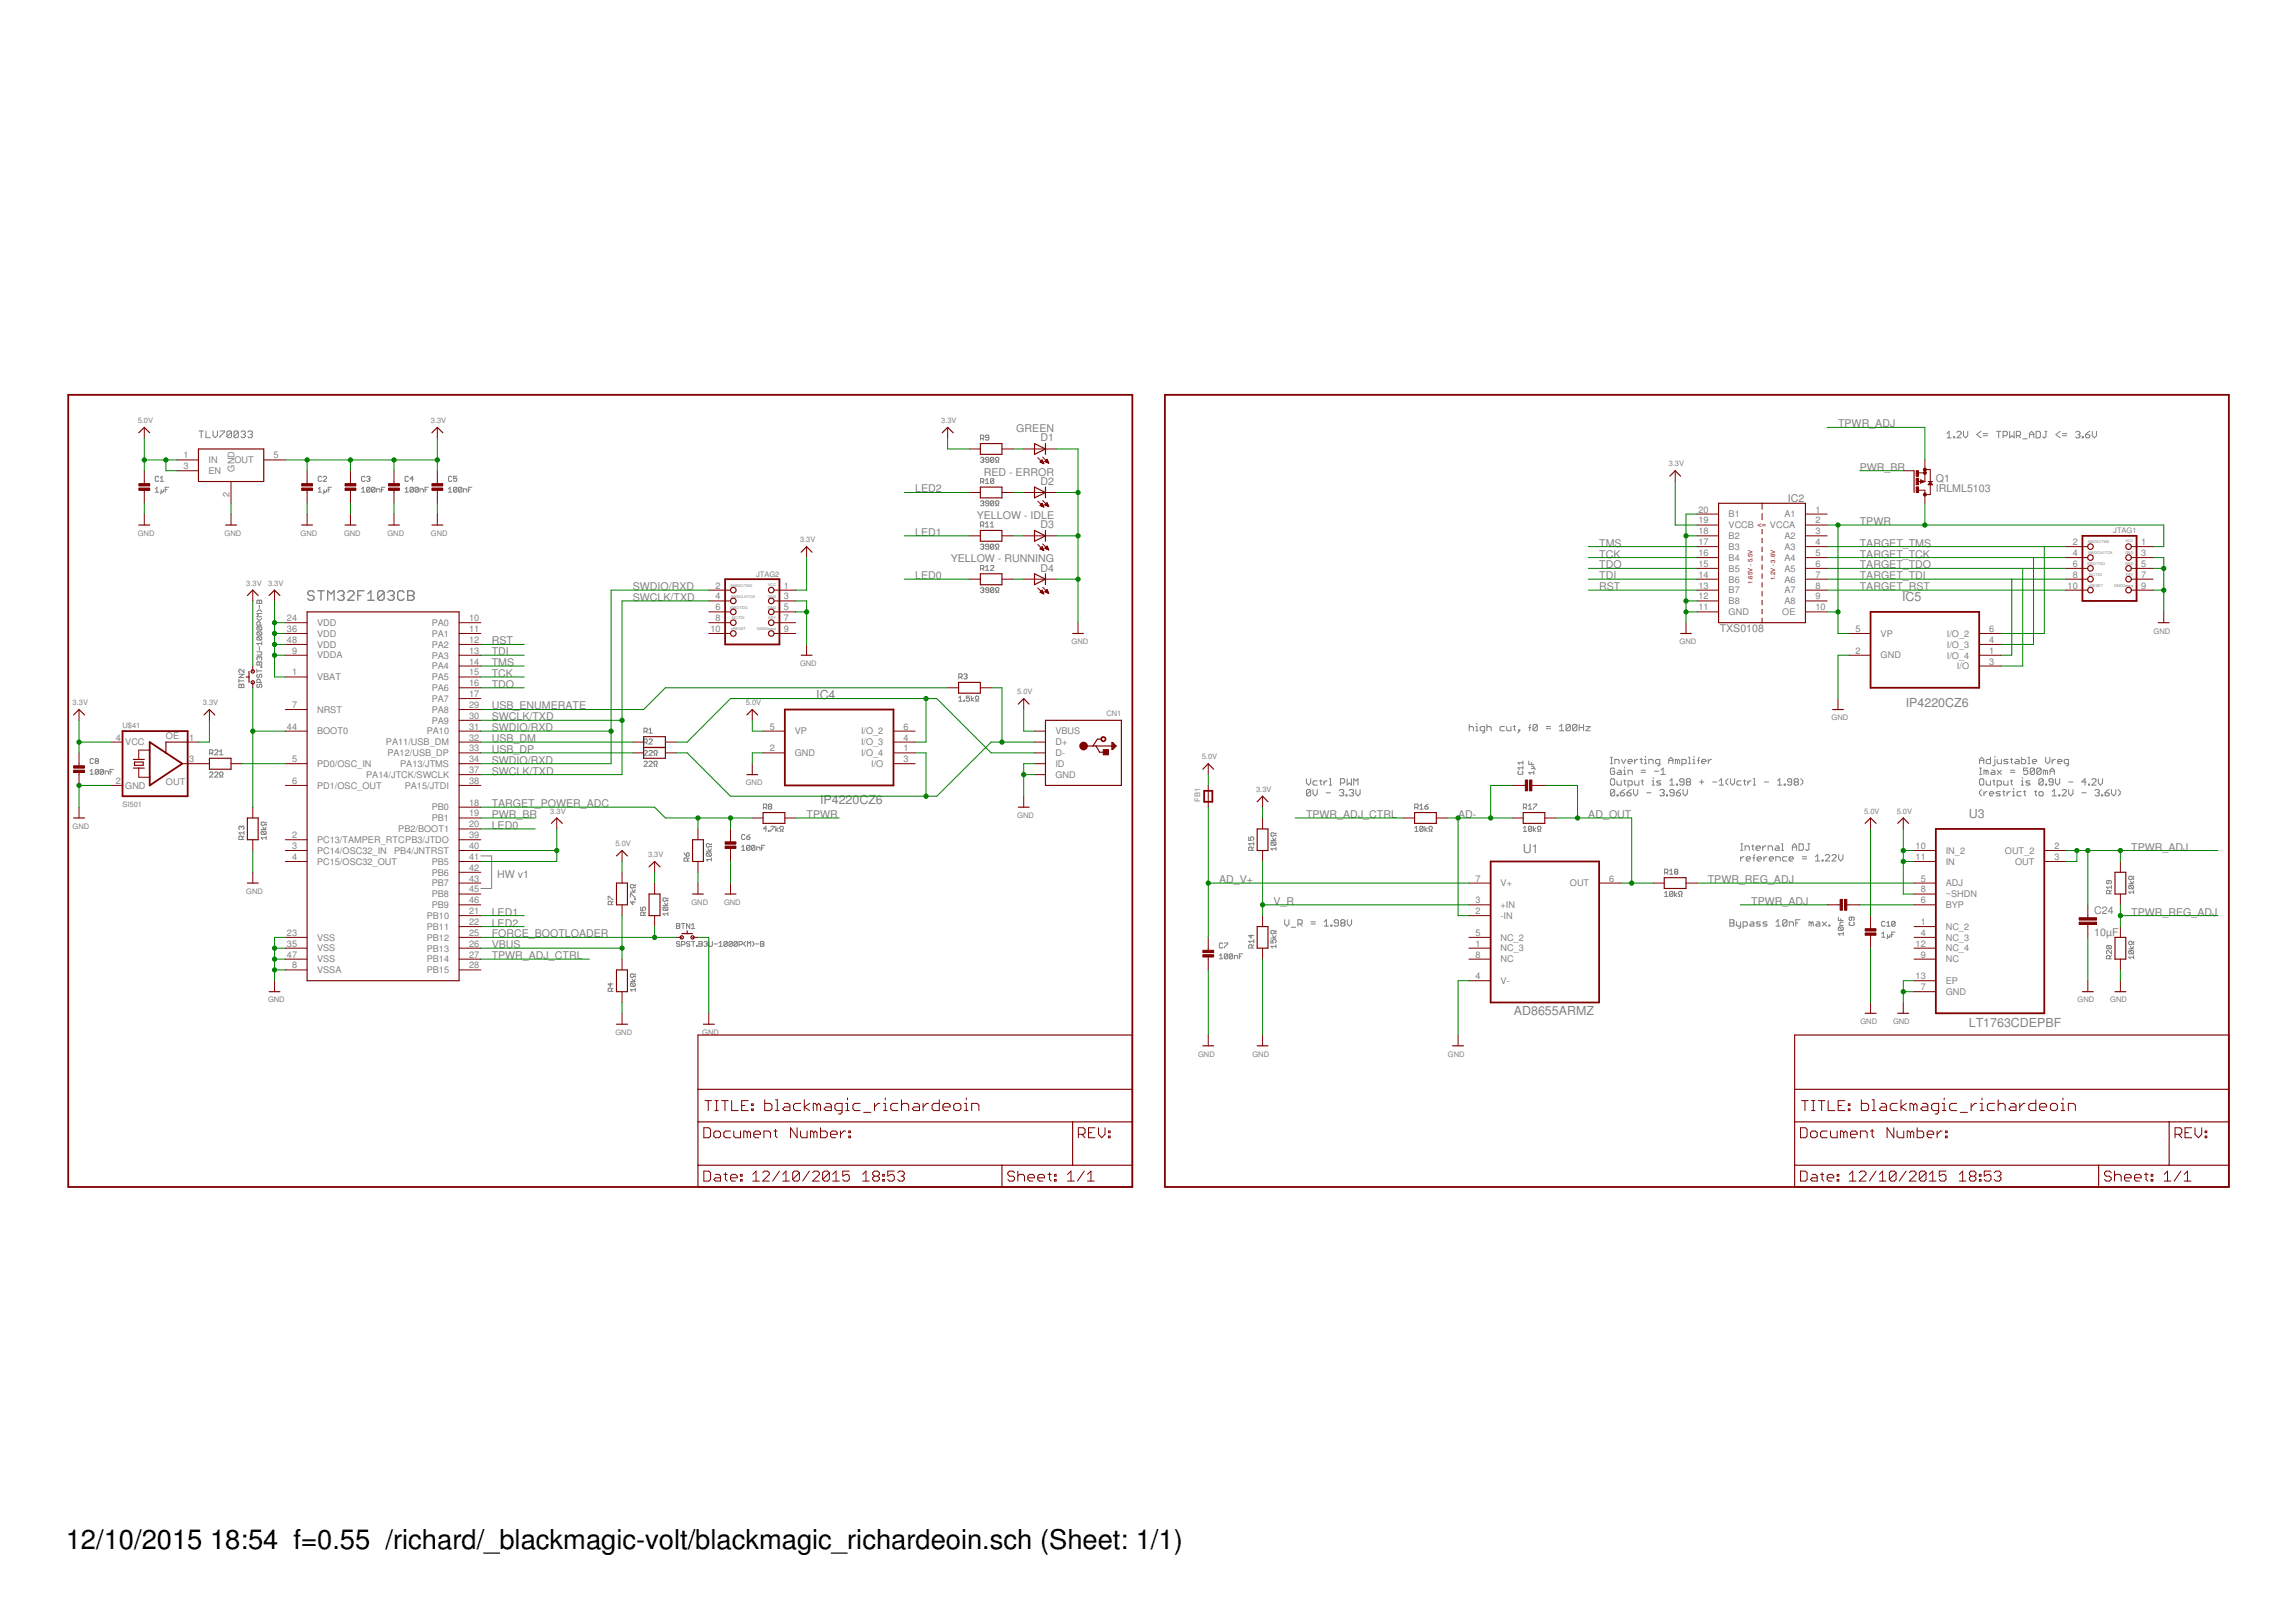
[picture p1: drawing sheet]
<svg xmlns="http://www.w3.org/2000/svg" width="297mm" height="210mm" viewBox="0 0 297 210" stroke-linecap="round" stroke-linejoin="round" font-family="sans-serif">
<defs><g id="words">
<g font-size="3.5">
<text x="8.5" y="200.4">12/10/2015</text>
<text x="27.2" y="200.4">18:54 f=0.55 /richard/_blackmagic-volt/blackmagic_richardeoin.sch (Sheet: 1/1)</text>
</g>
<g font-size="1.6" fill="#808080">
<text x="246.1" y="77.8">IC5</text>
<text x="105.6" y="90.5">IC4</text>
<text x="246.6" y="91.4">IP4220CZ6</text>
<text x="106.1" y="104.1">IP4220CZ6</text>
<text x="254.7" y="105.9">U3</text>
<text x="197" y="110.4">U1</text>
<text x="195.8" y="131.3">AD8655ARMZ</text>
<text x="254.7" y="132.9">LT1763CDEPBF</text>
</g>
<g font-size="1.4" fill="#808080">
<text x="131.5" y="55.9">GREEN</text>
<text x="134.6" y="57.1">D1</text>
<text x="237.8" y="55.3">TPWR_ADJ</text>
<text x="118.4" y="63.7">LED2</text>
<text x="127.3" y="61.5">RED - ERROR</text>
<text x="134.6" y="62.7">D2</text>
<text x="231.3" y="65">IC2</text>
<text x="240.6" y="60.9">PWR_BR</text>
<text x="250.4" y="63.7">IRLML5103</text>
<text x="250.4" y="62.3">Q1</text>
<text x="118.4" y="69.3">LED1</text>
<text x="126.4" y="67.2">YELLOW - IDLE</text>
<text x="134.6" y="68.4">D3</text>
<text x="206.9" y="70.7">TMS</text>
<text x="240.6" y="70.7">TARGET_TMS</text>
<text x="240.6" y="67.9">TPWR</text>
<text x="81.9" y="76.4">SWDIO/RXD</text>
<text x="81.9" y="77.8">SWCLK/TXD</text>
<text x="118.4" y="75">LED0</text>
<text x="123" y="72.8">YELLOW - RUNNING</text>
<text x="134.6" y="74">D4</text>
<text x="206.9" y="76.4">RST</text>
<text x="206.9" y="75">TDI</text>
<text x="206.9" y="72.2">TCK</text>
<text x="206.9" y="73.6">TDO</text>
<text x="240.6" y="72.2">TARGET_TCK</text>
<text x="240.6" y="73.6">TARGET_TDO</text>
<text x="240.6" y="75">TARGET_TDI</text>
<text x="240.6" y="76.4">TARGET_RST</text>
<text x="63.6" y="83.4">RST</text>
<text x="222.5" y="81.8">TXS0108</text>
<text x="63.6" y="84.8">TDI</text>
<text x="63.6" y="86.2">TMS</text>
<text x="63.6" y="87.6">TCK</text>
<text x="63.6" y="89">TDO</text>
<text x="63.6" y="91.8">USB_ENUMERATE</text>
<text x="63.6" y="94.6">SWDIO/RXD</text>
<text x="63.6" y="93.2">SWCLK/TXD</text>
<text x="63.6" y="96">USB_DM</text>
<text x="63.6" y="97.4">USB_DP</text>
<text x="63.6" y="98.8">SWDIO/RXD</text>
<text x="63.6" y="100.2">SWCLK/TXD</text>
<text x="63.6" y="107.3">LED0</text>
<text x="63.6" y="105.9">PWR_BR</text>
<text x="63.6" y="104.5">TARGET_POWER_ADC</text>
<text x="104.3" y="105.9">TPWR</text>
<text x="169" y="105.9">TPWR_ADJ_CTRL</text>
<text x="188.6" y="105.9">AD-</text>
<text x="205.5" y="105.9">AD_OUT</text>
<text x="64.3" y="113.6">HW v1</text>
<text x="275.7" y="110.1">TPWR_ADJ</text>
<text x="63.6" y="119.9">LED2</text>
<text x="63.6" y="118.5">LED1</text>
<text x="157.7" y="114.3">AD_V+</text>
<text x="164.7" y="117.1">V_R</text>
<text x="220.9" y="114.3">TPWR_REG_ADJ</text>
<text x="226.6" y="117.1">TPWR_ADJ</text>
<text x="270.9" y="118.3">C24</text>
<text x="275.7" y="118.5">TPWR_REG_ADJ</text>
<text x="63.6" y="122.7">VBUS</text>
<text x="63.6" y="121.3">FORCE_BOOTLOADER</text>
<text x="63.6" y="124.1">TPWR_ADJ_CTRL</text>
<text x="270.9" y="121.1">10µF</text>
</g>
<g font-size="1.2" fill="#808080">
<text x="23.7" y="59.3">1</text>
<text x="27" y="59.9">IN</text>
<text x="30.3" y="59.9">OUT</text>
<text x="35.4" y="59.3">5</text>
<text x="23.7" y="60.7">3</text>
<text x="27" y="61.3">EN</text>
<text x="29.7" y="64.3" transform="rotate(-90 29.7 64.3)">2</text>
<text x="30.3" y="61" transform="rotate(-90 30.3 61)">GND</text>
<text x="219.7" y="67.7">19</text>
<text x="219.7" y="66.3">20</text>
<text x="219.7" y="69.1">18</text>
<text x="219.7" y="70.6">17</text>
<text x="219.7" y="72">16</text>
<text x="223.6" y="68.4">VCCB</text>
<text x="223.6" y="67">B1</text>
<text x="223.6" y="69.8">B2</text>
<text x="223.6" y="71.2">B3</text>
<text x="229" y="68.4">VCCA</text>
<text x="230.8" y="67">A1</text>
<text x="230.8" y="69.8">A2</text>
<text x="230.8" y="71.2">A3</text>
<text x="234.9" y="67.7">2</text>
<text x="234.9" y="66.3">1</text>
<text x="234.9" y="69.1">3</text>
<text x="234.9" y="70.6">4</text>
<text x="234.9" y="72">5</text>
<text x="268.2" y="70.6">2</text>
<text x="268.2" y="72">4</text>
<text x="277" y="70.6">1</text>
<text x="277" y="72">3</text>
<text x="92.6" y="76.2">2</text>
<text x="92.6" y="77.6">4</text>
<text x="101.4" y="76.2">1</text>
<text x="101.4" y="77.6">3</text>
<text x="219.7" y="73.4">15</text>
<text x="219.7" y="74.8">14</text>
<text x="219.7" y="76.2">13</text>
<text x="219.7" y="77.6">12</text>
<text x="223.6" y="72.6">B4</text>
<text x="223.6" y="74">B5</text>
<text x="223.6" y="75.4">B6</text>
<text x="223.6" y="76.8">B7</text>
<text x="230.8" y="72.6">A4</text>
<text x="230.8" y="74">A5</text>
<text x="230.8" y="75.4">A6</text>
<text x="230.8" y="76.8">A7</text>
<text x="234.9" y="73.4">6</text>
<text x="234.9" y="74.8">7</text>
<text x="234.9" y="76.2">8</text>
<text x="234.9" y="77.6">9</text>
<text x="267.5" y="76.2">10</text>
<text x="268.2" y="73.4">6</text>
<text x="268.2" y="74.8">8</text>
<text x="277" y="73.4">5</text>
<text x="277" y="74.8">7</text>
<text x="277" y="76.2">9</text>
<text x="37.1" y="80.4">24</text>
<text x="37.1" y="81.8">36</text>
<text x="37.1" y="83.2">48</text>
<text x="41" y="81">VDD</text>
<text x="41" y="82.4">VDD</text>
<text x="41" y="83.8">VDD</text>
<text x="55.9" y="81">PA0</text>
<text x="55.9" y="82.4">PA1</text>
<text x="55.9" y="83.8">PA2</text>
<text x="60.7" y="80.4">10</text>
<text x="60.7" y="81.8">11</text>
<text x="60.7" y="83.2">12</text>
<text x="91.9" y="81.8">10</text>
<text x="92.6" y="79">6</text>
<text x="92.6" y="80.4">8</text>
<text x="101.4" y="79">5</text>
<text x="101.4" y="80.4">7</text>
<text x="101.4" y="81.8">9</text>
<text x="219.7" y="79">11</text>
<text x="223.6" y="79.6">GND</text>
<text x="223.6" y="78.2">B8</text>
<text x="230.6" y="79.6">OE</text>
<text x="230.8" y="78.2">A8</text>
<text x="234.9" y="79">10</text>
<text x="240.1" y="81.8">5</text>
<text x="243.3" y="82.4">VP</text>
<text x="251.9" y="82.4">I/O_2</text>
<text x="251.9" y="83.8">I/O_3</text>
<text x="257.3" y="81.8">6</text>
<text x="257.3" y="83.2">4</text>
<text x="37.8" y="84.6">9</text>
<text x="37.8" y="87.4">1</text>
<text x="41" y="85.2">VDDA</text>
<text x="41" y="88">VBAT</text>
<text x="55.9" y="85.2">PA3</text>
<text x="55.9" y="86.6">PA4</text>
<text x="55.9" y="88">PA5</text>
<text x="55.9" y="89.4">PA6</text>
<text x="60.7" y="84.6">13</text>
<text x="60.7" y="86">14</text>
<text x="60.7" y="87.4">15</text>
<text x="60.7" y="88.8">16</text>
<text x="240.1" y="84.6">2</text>
<text x="243.3" y="85.2">GND</text>
<text x="251.9" y="85.2">I/O_4</text>
<text x="253.2" y="86.6">I/O</text>
<text x="257.3" y="84.6">1</text>
<text x="257.3" y="86">3</text>
<text x="15" y="95.8">4</text>
<text x="21.5" y="95.7">OE</text>
<text x="24.5" y="95.8">1</text>
<text x="37.1" y="94.4">44</text>
<text x="37.8" y="91.6">7</text>
<text x="41" y="92.2">NRST</text>
<text x="41" y="95">BOOT0</text>
<text x="55.2" y="95">PA10</text>
<text x="55.9" y="90.8">PA7</text>
<text x="55.9" y="92.2">PA8</text>
<text x="55.9" y="93.6">PA9</text>
<text x="60.7" y="90.2">17</text>
<text x="60.7" y="91.6">29</text>
<text x="60.7" y="93">30</text>
<text x="60.7" y="94.4">31</text>
<text x="60.7" y="95.8">32</text>
<text x="99.6" y="94.4">5</text>
<text x="102.8" y="95">VP</text>
<text x="111.4" y="95">I/O_2</text>
<text x="116.9" y="94.4">6</text>
<text x="116.9" y="95.8">4</text>
<text x="136.5" y="95">VBUS</text>
<text x="15" y="101.4">2</text>
<text x="16.2" y="96.4">VCC</text>
<text x="21.5" y="101.6">OUT</text>
<text x="24.5" y="98.6">3</text>
<text x="37.8" y="98.6">5</text>
<text x="37.8" y="101.4">6</text>
<text x="41" y="99.3">PD0/OSC_IN</text>
<text x="47.4" y="100.7">PA14/JTCK/SWCLK</text>
<text x="49.9" y="96.5">PA11/USB_DM</text>
<text x="50.1" y="97.9">PA12/USB_DP</text>
<text x="51.8" y="99.3">PA13/JTMS</text>
<text x="60.7" y="97.2">33</text>
<text x="60.7" y="98.6">34</text>
<text x="60.7" y="100">37</text>
<text x="60.7" y="101.4">38</text>
<text x="99.6" y="97.2">2</text>
<text x="102.8" y="97.9">GND</text>
<text x="111.4" y="96.5">I/O_3</text>
<text x="111.4" y="97.9">I/O_4</text>
<text x="112.7" y="99.3">I/O</text>
<text x="116.9" y="97.2">1</text>
<text x="116.9" y="98.6">3</text>
<text x="136.5" y="96.5">D+</text>
<text x="136.5" y="97.9">D-</text>
<text x="136.5" y="100.7">GND</text>
<text x="136.5" y="99.3">ID</text>
<text x="16.2" y="102.1">GND</text>
<text x="41" y="102.1">PD1/OSC_OUT</text>
<text x="51.5" y="107.7">PB2/BOOT1</text>
<text x="52.4" y="102.1">PA15/JTDI</text>
<text x="55.9" y="104.9">PB0</text>
<text x="55.9" y="106.3">PB1</text>
<text x="60.7" y="104.3">18</text>
<text x="60.7" y="105.7">19</text>
<text x="60.7" y="107.1">20</text>
<text x="37.8" y="111.3">4</text>
<text x="37.8" y="109.9">3</text>
<text x="37.8" y="108.5">2</text>
<text x="41" y="111.9">PC15/OSC32_OUT</text>
<text x="41" y="110.5">PC14/OSC32_IN</text>
<text x="41" y="109.1">PC13/TAMPER_RTCPB3/JTDO</text>
<text x="51" y="110.5">PB4/JNTRST</text>
<text x="55.9" y="111.9">PB5</text>
<text x="55.9" y="113.3">PB6</text>
<text x="60.7" y="108.5">39</text>
<text x="60.7" y="109.9">40</text>
<text x="60.7" y="111.3">41</text>
<text x="60.7" y="112.7">42</text>
<text x="247.8" y="109.9">10</text>
<text x="247.8" y="111.3">11</text>
<text x="251.7" y="110.5">IN_2</text>
<text x="251.7" y="111.9">IN</text>
<text x="259.4" y="110.5">OUT_2</text>
<text x="260.7" y="111.9">OUT</text>
<text x="265.8" y="109.9">2</text>
<text x="265.8" y="111.3">3</text>
<text x="55.2" y="118.9">PB10</text>
<text x="55.9" y="114.7">PB7</text>
<text x="55.9" y="116.1">PB8</text>
<text x="55.9" y="117.5">PB9</text>
<text x="60.7" y="114.1">43</text>
<text x="60.7" y="115.5">45</text>
<text x="60.7" y="116.9">46</text>
<text x="60.7" y="118.3">21</text>
<text x="60.7" y="119.7">22</text>
<text x="190.9" y="114.1">7</text>
<text x="190.9" y="116.9">3</text>
<text x="190.9" y="118.3">2</text>
<text x="194.1" y="114.7">V+</text>
<text x="194.1" y="117.5">+IN</text>
<text x="194.1" y="118.9">-IN</text>
<text x="203.1" y="114.7">OUT</text>
<text x="208.2" y="114.1">6</text>
<text x="248.5" y="114.1">5</text>
<text x="248.5" y="115.5">8</text>
<text x="248.5" y="116.9">6</text>
<text x="248.5" y="119.7">1</text>
<text x="251.7" y="114.7">ADJ</text>
<text x="251.7" y="116.1">~SHDN</text>
<text x="251.7" y="117.5">BYP</text>
<text x="37.1" y="123.9">47</text>
<text x="37.1" y="122.5">35</text>
<text x="37.1" y="121.1">23</text>
<text x="37.8" y="125.3">8</text>
<text x="41" y="125.9">VSSA</text>
<text x="41" y="124.5">VSS</text>
<text x="41" y="123.1">VSS</text>
<text x="41" y="121.7">VSS</text>
<text x="55.2" y="120.3">PB11</text>
<text x="55.2" y="123.1">PB13</text>
<text x="55.2" y="121.7">PB12</text>
<text x="55.2" y="124.5">PB14</text>
<text x="55.2" y="125.9">PB15</text>
<text x="60.7" y="122.5">26</text>
<text x="60.7" y="121.1">25</text>
<text x="60.7" y="123.9">27</text>
<text x="60.7" y="125.3">28</text>
<text x="190.9" y="121.1">5</text>
<text x="190.9" y="122.5">1</text>
<text x="190.9" y="123.9">8</text>
<text x="194.1" y="121.7">NC_2</text>
<text x="194.1" y="123.1">NC_3</text>
<text x="194.1" y="124.5">NC</text>
<text x="247.8" y="122.5">12</text>
<text x="248.5" y="121.1">4</text>
<text x="248.5" y="123.9">9</text>
<text x="251.7" y="120.3">NC_2</text>
<text x="251.7" y="121.7">NC_3</text>
<text x="251.7" y="123.1">NC_4</text>
<text x="251.7" y="124.5">NC</text>
<text x="190.9" y="126.7">4</text>
<text x="194.1" y="127.3">V-</text>
<text x="247.8" y="126.7">13</text>
<text x="248.5" y="128.1">7</text>
<text x="251.7" y="127.3">EP</text>
<text x="251.7" y="128.7">GND</text>
</g>
<g font-size="1" fill="#808080">
<text x="17.8" y="54.7">5.0V</text>
<text x="55.7" y="54.7">3.3V</text>
<text x="121.8" y="54.7">3.3V</text>
<text x="215.9" y="60.4">3.3V</text>
<text x="17.8" y="69.3">GND</text>
<text x="29.1" y="69.3">GND</text>
<text x="38.9" y="69.3">GND</text>
<text x="44.5" y="69.3">GND</text>
<text x="50.1" y="69.3">GND</text>
<text x="55.7" y="69.3">GND</text>
<text x="103.5" y="70.2">3.3V</text>
<text x="273.4" y="69">JTAG1</text>
<text x="31.9" y="75.8">3.3V</text>
<text x="34.7" y="75.8">3.3V</text>
<text x="97.8" y="74.6">JTAG2</text>
<text x="138.6" y="83.4">GND</text>
<text x="217.3" y="83.4">GND</text>
<text x="278.6" y="82">GND</text>
<text x="103.5" y="86.2">GND</text>
<text x="131.6" y="89.8">5.0V</text>
<text x="9.4" y="91.3">3.3V</text>
<text x="15.9" y="94.3">U$41</text>
<text x="26.2" y="91.3">3.3V</text>
<text x="96.5" y="91.3">5.0V</text>
<text x="143.1" y="92.7">CN1</text>
<text x="237" y="93.2">GND</text>
<text x="96.5" y="101.6">GND</text>
<text x="155.5" y="98.3">5.0V</text>
<text x="9.4" y="107.3">GND</text>
<text x="15.9" y="104.5">SI501</text>
<text x="71.2" y="105.3">3.3V</text>
<text x="131.6" y="105.9">GND</text>
<text x="155.3" y="103.8" transform="rotate(-90 155.3 103.8)">FB1</text>
<text x="162.5" y="102.5">3.3V</text>
<text x="241.2" y="105.3">5.0V</text>
<text x="245.4" y="105.3">5.0V</text>
<text x="79.6" y="109.5">5.0V</text>
<text x="83.8" y="110.9">3.3V</text>
<text x="31.9" y="115.7">GND</text>
<text x="89.5" y="117.1">GND</text>
<text x="93.7" y="117.1">GND</text>
<text x="34.7" y="129.7">GND</text>
<text x="268.8" y="129.7">GND</text>
<text x="273" y="129.7">GND</text>
<text x="79.6" y="133.9">GND</text>
<text x="90.9" y="133.9">GND</text>
<text x="155" y="136.8">GND</text>
<text x="162" y="136.8">GND</text>
<text x="187.3" y="136.8">GND</text>
<text x="240.7" y="132.5">GND</text>
<text x="244.9" y="132.5">GND</text>
</g>
<text font-size="1" fill="#800000" x="227.4" y="68.2">&lt;=</text>
<g font-size=".8" fill="#800000">
<text x="226.7" y="75.5" transform="rotate(-90 226.7 75.5)">1.65V - 5.5V</text>
<text x="229.7" y="75.1" transform="rotate(-90 229.7 75.1)">1.2V - 3.6V</text>
</g>
<g font-size=".5" fill="#808080">
<text x="270.1" y="70.3">SWDIO/TMS</text>
<text x="270.1" y="71.7">SWDCLK/TCK</text>
<text x="274.9" y="71.7">GND</text>
<text x="275" y="70.2">VCC</text>
<text x="94.5" y="75.9">SWDIO/TMS</text>
<text x="94.5" y="77.3">SWDCLK/TCK</text>
<text x="99.3" y="77.3">GND</text>
<text x="99.4" y="75.8">VCC</text>
<text x="270" y="73.1">SWO/TDO</text>
<text x="270.2" y="75.9">nRESET</text>
<text x="270.3" y="74.5">NC/TDI</text>
<text x="273.5" y="75.9">GNDDetect</text>
<text x="274.9" y="73.1">GND</text>
<text x="275" y="74.5">KEY</text>
<text x="94.4" y="78.8">SWO/TDO</text>
<text x="94.6" y="81.6">nRESET</text>
<text x="94.7" y="80.2">NC/TDI</text>
<text x="97.9" y="81.6">GNDDetect</text>
<text x="99.3" y="78.8">GND</text>
<text x="99.4" y="80.2">KEY</text>
</g>
</g></defs>
<g fill="none" stroke="#808080" stroke-width=".17">
<path d="M40.6 76.7l-.2-.2h-.4l-.2 .2v.2l.2 .2h.4l.2 .2v.2l-.2 .2h-.4l-.2-.2M41.1 76.5h.8M41.5 76.5v1.2M42.4 77.7v-1.2l.4 .4 .4-.4v1.2M43.7 76.7l.2-.2h.4l.2 .2v.2l-.2 .2M44.1 77.1h.2M44.3 77.1l.2 .2v.2l-.2 .2h-.4l-.2-.2M45 76.7l.2-.2h.4l.2 .2v.2l-.8 .8h.8M46.3 77.1h.4M47.1 76.5h-.8v1.2M47.6 77.7h.8M47.6 76.9l.4-.4v1.2"/>
<path d="M49.7 76.7l-.2-.2h-.4l-.2 .2v.8M49.7 76.7v.8l-.2 .2h-.4l-.2-.2M49.7 76.7l-.8 .8M50.2 76.7l.2-.2h.4l.2 .2v.2l-.2 .2M50.6 77.1h.2M50.8 77.1l.2 .2v.2l-.2 .2h-.4l-.2-.2M52.3 76.7l-.2-.2h-.4l-.2 .2v.8l.2 .2h.4l.2-.2M52.7 76.5h.7l.2 .2v.2l-.2 .2 .2 .2v.2l-.2 .2h-.7zM52.7 77.1h.7"/>
</g>
<g fill="none" stroke="#808080" stroke-width=".13">
<path d="M25.7 55.8h.6M26 55.8v.8M26.6 55.8v.8h.6M27.6 55.8v.6l.2 .2 .3-.2v-.6M28.4 55.8h.6v.1l-.6 .6v.1M30 55.9l-.2-.1h-.3l-.1 .1v.6M30 55.9v.6l-.2 .1h-.3l-.1-.1M30 55.9l-.6 .6M30.8 55.9l-.1-.1h-.3l-.1 .1v.6M30.8 55.9v.6l-.1 .1h-.3l-.1-.1M30.8 55.9l-.5 .6M31.2 55.9l.1-.1h.3l.1 .1v.2l-.1 .1"/>
<path d="M31.5 56.2h.1M31.6 56.2l.1 .2-.1 .2h-.3l-.1-.1M32.1 55.9l.1-.1h.3l.2 .1v.2l-.2 .1M32.4 56.2h.1M32.5 56.2l.2 .2-.2 .2h-.3l-.1-.1M126.9 59.3l.1-.1h.2l.1 .1-.1 .2M126.9 56.7h.3l.1-.1v-.2l-.1-.1h-.3v.7M127.1 59.5h.1M127.1 56.7l.2 .3M127.2 59.5l.1 .1-.1 .2h-.2l-.1-.1M127.9 56.6h-.3l-.1-.1 .1-.2h.2l.1 .1v.5l-.1 .1-.3-.1M127.9 59.5h-.3l-.1-.1 .1-.2h.2l.1 .1v.4l-.1 .1-.3-.1"/>
<path d="M128.6 59.3l-.1-.1h-.3l-.1 .1v.4M128.6 59.3v.4l-.1 .1h-.3l-.1-.1M128.6 59.3l-.5 .4M128.8 59.8h.1v-.2l-.1-.1v-.2l.1-.1h.2l.1 .1v.2l-.1 .1v.2h.1M251.9 56.1l.3-.3v.9M251.9 56.7h.5M252.8 56.5h.1v.2h-.1zM253.2 56l.1-.2h.3l.1 .2v.1l-.5 .6h.5M254 55.8v.6l.3 .3 .3-.3v-.6M256.3 55.8l-.6 .4 .6 .5M256.6 56.4h.5M256.6 56.1h.5"/>
<path d="M258.3 55.8h.5M258.6 55.8v.9M259.1 56.4h.5l.1-.2v-.2l-.1-.2h-.5v.9M260 55.8v.9l.3-.3 .3 .3v-.9M260.9 56.4h.4l.1-.2v-.2l-.1-.2h-.4v.9M261.1 56.4l.3 .3M261.7 56.8h.6M262.6 56.7v-.6l.2-.3 .3 .3v.6M262.6 56.2h.5M263.4 55.8h.4l.2 .2v.5l-.2 .2h-.4zM264.5 55.8h.3M264.7 55.8v.7l-.2 .2-.2-.2"/>
<path d="M266.5 55.8l-.5 .4 .5 .5M266.8 56.4h.6M266.8 56.1h.6M268.5 56l.2-.2h.2l.2 .2v.1l-.2 .1M268.8 56.2h.1M268.9 56.2l.2 .2-.2 .3h-.2l-.2-.2M269.4 56.5h.1v.2h-.1zM269.8 56.2h.4l.2 .3-.2 .2h-.2l-.2-.2zM270.4 55.8l-.6 .4M270.7 55.8v.6l.3 .3 .2-.3v-.6M20.1 63.3l.2-.2v.6M20.1 63.7h.4"/>
<path d="M20.5 61.8l-.1-.2h-.2l-.1 .2v.4l.1 .1h.2l.1-.1M20.7 62.3h.5M20.7 61.9l.3-.3v.7M20.8 63.4v.4l-.1 .1M21.2 63.4v.2l-.1 .1-.3-.1M21.4 63.4h.2M21.8 63.1h-.4v.6M33.2 77.8l.1-.1 .2 .1 .3-.1 .1 .1v.3h-.7zM33.2 79.2l.2-.2h.3l.2 .2M33.5 77.8v.3M33.5 78.3v.4M33.9 79.4h-.7l.2 .2-.2 .2h.7"/>
<path d="M41.2 63.7h.4M41.2 63.3l.2-.2v.6M41.6 61.8l-.1-.2h-.2l-.1 .2v.4l.1 .1h.2l.1-.1M41.8 61.8l.1-.2h.2l.1 .3-.4 .4h.4M41.9 63.4v.4l-.1 .1M42.2 63.4v.2l-.1 .1-.2-.1M42.5 63.4h.2M42.9 63.1h-.4v.6M46.8 63.7h.4M46.8 63.3l.2-.2v.6M47.2 61.8l-.1-.2h-.2l-.1 .2v.4l.1 .1 .3-.1M47.4 61.8l.1-.2h.3l.1 .2-.1 .2"/>
<path d="M47.6 62h.2M47.8 62l.1 .1-.1 .2h-.3l-.1-.1M47.9 63.2l-.5 .4M47.9 63.2v.4l-.1 .1h-.3l-.1-.1M47.9 63.2l-.1-.1h-.3l-.1 .1v.4M48.5 63.2v.4l-.1 .1h-.2l-.1-.1M48.5 63.2l-.1-.1h-.2l-.1 .1v.4M48.5 63.2l-.4 .4M48.7 63.7v-.4h.3l.1 .1v.3M49.4 63.4h.2M49.8 63.1h-.4v.6M52.4 63.7h.4"/>
<path d="M52.4 63.3l.2-.2v.6M52.8 61.8l-.1-.2h-.2l-.1 .2v.4l.1 .1h.2l.1-.1M53.5 63.2v.4l-.1 .1h-.3l-.1-.1M53.5 63.2l-.4-.1-.1 .1v.4M53.5 63.2l-.5 .4M53.5 62h-.5l.4-.4v.7M54.1 63.2v.4l-.1 .1h-.2l-.1-.1M54.1 63.2l-.1-.1h-.2l-.1 .1v.4M54.1 63.2l-.4 .4M54.3 63.7v-.4h.4l.1 .1v.3M55 63.4h.2M55.4 63.1h-.4v.6"/>
<path d="M58 63.7h.4M58 63.3l.2-.2v.6M58.4 61.8l-.1-.2h-.2l-.1 .2v.4l.1 .1h.2l.1-.1M59.1 63.2l-.1-.1h-.2l-.1 .1v.4M59.1 63.2v.4l-.1 .1h-.2l-.1-.1M59.1 61.6h-.4v.4l.2-.1 .2 .1v.2l-.1 .1h-.2l-.1-.1M59.1 63.2l-.4 .4M59.8 63.2v.4l-.2 .1h-.2l-.1-.1M59.8 63.2l-.4-.1-.1 .1v.4M59.8 63.2l-.5 .4M60 63.7v-.4h.3l.1 .1v.3M60.6 63.4h.2"/>
<path d="M61 63.1h-.4v.6M126.9 62.4h.3l.1-.1v-.3l-.1-.1h-.3v.7M126.9 64.9l.1-.1h.2l.1 .1-.1 .2M126.9 68h.3l.1-.1v-.3l-.1-.1h-.3v.7M126.9 70.5l.1-.1h.2l.1 .1-.1 .2M126.9 73.6h.3l.1-.1v-.2l-.1-.1h-.3v.6M126.9 76.2l.1-.1h.2l.1 .1-.1 .2M127.1 65.1h.1M127.1 70.7h.1M127.1 76.4h.1M127.1 62.4l.2 .2M127.1 68l.2 .2"/>
<path d="M127.1 73.6l.2 .2M127.2 65.1l.1 .1-.1 .2h-.2l-.1-.1M127.2 70.7l.1 .2-.1 .2h-.2l-.1-.1M127.2 76.4l.1 .1-.1 .2h-.2l-.1-.1M127.5 62.1l.2-.2v.7M127.5 67.8l.2-.3v.7M127.5 73.4l.2-.2v.6M127.5 62.6h.4M127.5 68.2h.4M127.5 73.8h.4M127.9 65.1h-.3l-.1-.1 .1-.2h.2l.1 .1v.4l-.1 .1-.3-.1M127.9 70.7h-.3l-.1-.1 .1-.2h.2l.1 .1v.5l-.1 .1-.3-.1"/>
<path d="M127.9 76.4h-.3l-.1-.1 .1-.2h.2l.1 .1v.4l-.1 .1-.3-.1M128.1 73.3l.1-.1h.3l.1 .1v.1l-.5 .4h.5M128.1 68.2h.5M128.1 67.8l.3-.3v.7M128.6 62l-.1-.1h-.3l-.1 .1v.5M128.6 64.9l-.1-.1h-.3l-.1 .1v.4M128.6 70.5l-.1-.1h-.3l-.1 .1v.5M128.6 76.2l-.1-.1h-.3l-.1 .1v.4M128.6 62v.5l-.1 .1h-.3l-.1-.1M128.6 64.9v.4l-.1 .1h-.3l-.1-.1M128.6 70.5v.5l-.1 .1h-.3l-.1-.1M128.6 76.2v.4l-.1 .1h-.3l-.1-.1"/>
<path d="M128.6 64.9l-.5 .4M128.6 70.5l-.5 .5M128.6 76.2l-.5 .4M128.6 62l-.5 .5M128.8 65.4h.1v-.2l-.1-.1v-.2l.1-.1h.2l.1 .1v.2l-.1 .1v.2h.1M128.8 71.1h.1l-.1-.4v-.2l.1-.1h.2l.1 .1-.1 .4v.2h.1M128.8 76.7h.1v-.2l-.1-.1v-.2l.1-.1h.2l.1 .1v.2l-.1 .1v.2h.1M11.7 99.8l.2-.2v.6M12.1 98.3l-.1-.1h-.2l-.1 .1v.4l.1 .1h.2l.1-.1M12.4 98.5l-.1-.1 .1-.2h.2l.1 .1-.1 .2M12.4 98.5l-.1 .1 .1 .2h.2l.1-.1-.1-.2M12.4 98.5h.2"/>
<path d="M12.7 99.7l-.4 .4M12.7 99.7v.4l-.1 .1h-.2l-.1-.1M12.7 99.7l-.1-.1h-.2l-.1 .1v.4M13.4 99.7v.4l-.1 .1h-.2l-.1-.1M13.4 99.7l-.3-.1-.1 .1v.4M13.4 99.7l-.4 .4M14.2 99.9h.3M14.7 99.6h-.5v.6M27.1 97.5h.3l.1-.1-.1-.4h-.3v.7M27.3 97.5l.2 .2M27.8 97.2l.1-.2h.2l.1 .2v.1l-.4 .4h.4M28.4 97.7h.5"/>
<path d="M28.4 97.3l.2-.3v.7M30.9 88.6l.1-.1 .2 .1 .3-.1 .1 .1v.4h-.7zM30.9 87.2h.7l-.7 .5h.7M30.9 87.9v.4M30.9 88.1h.7M31.2 88.6v.4M31.6 86.6v.4l-.5-.4-.2 .1v.2l.1 .1M33.2 85.7l.1-.1 .2 .1 .3-.1 .1 .1v.4h-.7zM33.2 86.6v.4M33.2 84.3h.6l.1 .2v.2l-.1 .1h-.6M33.2 86.8h.7M33.2 80l.2 .2h.3l.2-.2"/>
<path d="M33.3 88.5l-.1 .1v.3l.2 .1 .1-.1v-.3l.3-.1 .1 .1v.3l-.1 .1M33.3 81.1l-.1 .1v.2l.1 .1h.5M33.3 81.8l-.1 .1v.2l.1 .1h.5M33.3 82.4l-.1 .1v.2l.1 .1h.5M33.3 87.2l-.1 .2 .1 .3 .2-.1v-.2l.2-.2 .2 .2-.1 .3M33.3 81.1h.5l.1 .1v.2l-.1 .1M33.3 81.8h.5l.1 .1v.2l-.1 .1M33.3 82.4h.5l.1 .1v.2l-.1 .1M33.3 82.4l.5 .4M33.3 81.8l.5 .4M33.3 81.1l.5 .4M33.5 85.1l-.1-.1-.2 .1v.2l.1 .1"/>
<path d="M33.5 83.7v.4M33.5 85.1v.1M33.5 85.7v.4M33.5 85.1l.2-.1 .2 .1v.2l-.1 .1M33.7 80.9v-.3l-.2-.1h-.2l-.1 .1v.3h.7M33.7 88.3v-.3l-.2-.1h-.2l-.1 .1v.3h.7M33.8 86.3h.1v.1h-.1zM33.9 83.1v.4M33.9 83.3h-.7l.2 .2M83.3 97.2l.1-.1h.2l.1 .1v.1l-.4 .4h.4M83.3 94.7h.3l.1-.1v-.3l-.1-.1h-.3v.7M83.3 96.1h.3l.1-.2v-.2l-.1-.1h-.3v.7"/>
<path d="M83.3 98.6l.1-.1h.2l.1 .1-.4 .6h.4M83.5 94.7l.2 .2M83.5 96.1l.2 .2M83.9 94.9h.5M83.9 97.2l.2-.1 .3 .1v.1l-.5 .4h.5M83.9 95.7l.2-.1 .3 .1v.1l-.5 .5h.5M83.9 98.6l.2-.1 .3 .1v.1l-.5 .5h.5M83.9 94.4l.3-.2v.7M84.6 97.7h.1v-.2l-.1-.1v-.2l.1-.1h.2l.1 .1v.2l-.1 .1v.2h.1M84.6 99.2h.1v-.3l-.1-.1v-.2l.1-.1h.2l.1 .1v.2l-.1 .1v.3h.1M124 90.3l.2-.2v.6M124 90.7h.5"/>
<path d="M124 87.6h.4l.1-.1v-.2l-.1-.1h-.4v.7M124.2 87.6l.3 .3M124.7 90.6h.1v.1h-.1zM124.7 87.3l.1-.1h.2l.1 .1-.1 .2M124.9 87.5h.1M125 87.5l.1 .1-.1 .3h-.2l-.1-.2M125.4 90.1h-.4v.3l.2-.1 .2 .1-.1 .3h-.2l-.1-.1M125.7 90.1v.6M126 90.3l-.3 .2 .3 .2M126.2 90.7h.1v-.2l-.1-.1v-.2l.1-.1h.2l.1 .1v.2l-.1 .1v.2h.1M190.1 93.7v.9M190.1 94.1l.1-.1h.3l.1 .1v.5"/>
<path d="M190.9 94h.2v.6M190.9 94.6h.3M191.1 93.6v.1M192.1 94.6h-.5l-.1-.2v-.3l.1-.1h.5v.7l-.3 .1M192.4 94.1l.1-.1h.3l.1 .1v.5M192.4 93.7v.9M194.6 94h-.4l-.1 .1v.3l.1 .2h.4M194.9 94v.4l.2 .2h.4v-.6M195.8 94h.2M195.9 93.9v.5l.1 .2M196.5 94.4h.1v.2h-.1zM196.5 99.8l-.1 .1v.2l.1 .1h.4l.1-.1v-.2l-.1-.1"/>
<path d="M196.6 94.6l-.3 .2M197 98.5v.4M197 99.1v.5M197 99.4h-.6l.2 .2M197 98.7h-.6l.2 .2M197.8 94.1h.2M197.8 98.5v.4h.6M198 93.7l-.1 .2v.7M198.1 99.1h.2l.1 .2-.1 .2M198.1 99.5h.4l.1 .1M198.1 98.7v.2M198.4 100h-.6l.2 .2"/>
<path d="M198.4 99.8v.4M198.9 93.9v.5l-.1 .2h-.3l-.2-.2M198.9 93.9l-.1-.2h-.3l-.2 .2v.5M198.9 93.9l-.6 .5M200 94h.6M200 94.3h.6M201.7 94.6h.6M201.7 94l.3-.3v.9M203.2 93.9v.5l-.2 .2h-.3l-.1-.2M203.2 93.9l-.2-.2h-.3l-.1 .2v.5M203.2 93.9l-.6 .5M204 93.9v.5l-.1 .2h-.3l-.1-.2"/>
<path d="M204 93.9l-.1-.2h-.3l-.1 .2v.5M204 93.9l-.5 .5M204.3 94.1h.6M204.3 93.7v.9M204.9 93.7v.9M205.2 94h.5l-.5 .6h.5M208.3 98.8h.3M208.3 98h.3M208.5 98v.8M208.9 99.5l-.1-.1h-.3l-.2 .1v.6l.2 .1h.3l.1-.1v-.3h-.3M208.9 98.8v-.5h.4l.2 .1v.4M209.3 99.7h.3l.1 .1v.4h-.4l-.1-.1 .1-.2h.4"/>
<path d="M209.8 98.3l.2 .5 .3-.5M210.1 99.7h.1v.5M210.2 99.3v.1M210.6 98.6h.6v-.2l-.2-.1h-.2l-.2 .1v.3l.2 .1h.2M211.5 98.3v.5M211.9 98.3h-.1l-.3 .3M212.2 98.3h.3M212.3 98.1v.6l.2 .1M212.3 99.7h.6M212.3 99.9h.6M212.7 98.8h.3M212.7 98.3h.2v.5"/>
<path d="M212.9 97.9v.1M213.3 98.8v-.5h.4l.2 .1v.4M214 99.8h.6M214.7 98.8h-.4l-.1-.1v-.3l.1-.1h.4v.7l-.2 .1M214.9 99.7l.3-.3v.8M215.9 98.8v-.5l.3-.3 .2 .3v.5M215.9 98.4h.5M217 98.4l-.3-.1v.5M217 98.4v.4M217 98.4l.1-.1 .2 .1v.4M217.6 98.8h.4l.1-.1v-.3l-.1-.1h-.4v.8M218.4 98.8h.3"/>
<path d="M218.4 98h.2v.8M219 98.8h.3M219 98.3h.2v.5M219.2 97.9v.1M219.6 98.4h.3M219.9 98l-.2 .1v.7M220.2 98.6h.5v-.2l-.1-.1h-.3l-.1 .1v.3l.1 .1h.3M221 98.3v.5M221.4 98.3h-.1l-.3 .3M256.1 98.4h.5M256.1 99.4h.3M256.1 98.8v-.5l.3-.3 .2 .3v.5"/>
<path d="M256.2 99.4v.8M256.9 99.8l-.2-.1v.5M256.9 99.8v.4M256.9 99.8l.2-.1 .1 .1v.4M257.5 98v.8h-.4l-.1-.1v-.3l.1-.1h.4M257.7 99.7h.2l.2 .1v.4h-.4l-.2-.1 .2-.2h.4M258.1 98.3v.7l-.3 .1M258.1 97.9v.1M258.4 98.3v.4l.1 .1h.4v-.5M258.4 99.7l.5 .5M258.9 99.7l-.5 .5M259.8 98.3h-.4l-.2 .1 .2 .2h.3l.1 .1-.1 .1h-.5"/>
<path d="M260.1 98.3h.3M260.1 99.7h.5M260.1 99.9h.5M260.2 98.1v.6l.2 .1M260.8 98.3h.3l.1 .1v.4h-.4l-.2-.1 .2-.1h.4M261.5 98v.8h.4l.2-.1v-.3l-.2-.1h-.4M262.3 99.4h-.5v.4l.4-.1 .1 .1v.3l-.1 .1h-.3l-.1-.1M262.4 98.8h.2M262.4 98h.1v.8M262.9 98.6h.6l-.1-.3h-.3l-.2 .1v.3l.2 .1h.3M263.2 99.5l-.1-.1h-.3l-.1 .1v.6M263.2 99.5v.6l-.1 .1h-.3l-.1-.1"/>
<path d="M263.2 99.5l-.5 .6M264.1 99.5l-.2-.1h-.3l-.1 .1v.6M264.1 99.5v.6l-.2 .1h-.3l-.1-.1M264.1 99.5l-.6 .6M264.6 99.8l-.2-.1v.5M264.6 99.8l.2-.1 .1 .1v.4M264.6 99.8v.4M264.6 98v.6l.3 .2 .3-.2v-.6M265.2 99.8h.6M265.5 98.3v.5M265.9 98.3h-.1l-.3 .3M266.2 98.6h.6v-.2l-.2-.1h-.3l-.1 .1v.3l.1 .1h.3"/>
<path d="M267.6 98.8h-.4l-.1-.1v-.3l.1-.1h.4v.7l-.3 .1M11.7 100.2h.4M13.6 100.2v-.4h.3l.1 .1v.3M27.1 100l.1-.1h.2l.1 .1v.1l-.4 .5h.4M27.8 100l.1-.1h.2l.1 .1v.1l-.4 .5h.4M28.4 100.6h.1v-.2l-.1-.2 .1-.3h.2l.2 .1v.2l-.2 .2v.2h.2M31.2 107l-.1-.1-.2 .1v.2l.1 .1M31.2 107l.1-.1 .3 .1v.2l-.1 .1M31.2 107v.1M31.3 108.6v-.3l-.1-.1h-.2l-.1 .1v.3h.7M31.6 107.8h-.7l.2 .2M31.6 107.6v.4"/>
<path d="M31.6 108.2l-.3 .2M33.8 107.3h.6M33.9 107.6l-.1 .1v.2l.1 .1h.4M33.9 107.6h.4l.1 .1v.2l-.1 .1M33.9 107.6l.4 .4M34 107l.2 .3 .2-.3M34.4 106.4v.1h-.2l-.1-.1h-.2l-.1 .1v.2l.1 .1h.2l.1-.1h.2v.1M34.4 108.4h-.6l.2 .2M34.4 108.2v.4M62.2 110.8h1.4v4.2h-1.4M78.7 116.4v-.4l.6 .4M79.1 117.1v-.4l-.1-.1h-.2l-.1 .1v.4h.6"/>
<path d="M79.3 116.6l-.2 .2M81.6 116.1v-.4l.6 .4M81.6 115.4h.6M81.8 115.1l.2 .3 .2-.3M81.9 116.6v.5l-.3-.4h.6M82.1 116.3h.1v.1h-.1zM82.2 114.5v.1h-.2l-.1-.1h-.2l-.1 .1v.2l.1 .1h.2l.1-.1h.2v.1M82.9 117.4v.4h.3l-.1-.2 .1-.2h.2l.1 .1v.2l-.1 .1M83.3 118.5v-.3l-.1-.2h-.2l-.1 .2v.3h.6M83.5 118l-.2 .3M85.8 117.2h.6M85.9 117.4h.4l.1 .1v.2l-.1 .1"/>
<path d="M85.9 117.4l-.1 .1v.2l.1 .1h.4M85.9 117.4l.4 .4M86 116.9l.2 .3 .2-.3M86.4 116.2v.1h-.2l-.1-.1h-.2l-.1 .1v.2l.1 .1h.2l.1-.1h.2v.1M86.4 118.3h-.6l.2 .2M86.4 118v.5M87.5 119.8h.3M87.5 119.5h.3l.1 .1-.1 .2 .1 .2-.1 .2h-.3zM88.2 119.5h.4M88.4 119.5v.7M88.5 110.4l.3 .4M88.8 110.5l.1-.1 .3 .1v.2l-.2 .1h-.2z"/>
<path d="M88.9 111.4v-.3l-.1-.1h-.2l-.1 .1v.3h.7M89.2 111l-.3 .2M89.2 119.5v.7l-.4-.7v.7M89.5 119.7l.2-.2v.7M91.4 110.2h.6M91.5 110.4h.4l.1 .1v.2l-.1 .1M91.5 110.4l-.1 .1v.2l.1 .1h.4M91.5 110.4l.4 .4M91.6 109.8l.2 .4 .2-.4M92 109.2v.1l-.3-.1h-.2l-.1 .1v.2l.1 .1 .3-.1h.2v.1M92 111.2h-.6l.2 .2M92 111v.4"/>
<path d="M95.9 110h.5M95.9 109.6l.3-.2v.6M96.4 108.1l-.1-.1h-.2l-.2 .1v.4l.2 .1h.2l.1-.1M96.6 108.3h.3l.1 .2-.1 .1h-.2l-.1-.1zM97 109.5v.4l-.1 .1-.3-.1M97 109.5l-.1-.1-.3 .1v.4M97 109.5l-.4 .4M97 108l-.4 .3M97.7 109.5v.4l-.1 .1h-.3l-.1-.1M97.7 109.5l-.1-.1h-.3l-.1 .1v.4M97.7 109.5l-.5 .4M97.9 110v-.4h.3l.1 .1v.3"/>
<path d="M98.5 109.7h.2M98.8 104.5h.3l.1-.1v-.2l-.1-.1h-.3v.6M99 109.4h-.5v.6M99 104.5l.2 .2M99.2 107.3h-.4l.3-.4v.7M99.4 107.5h.1v.1h-.1zM99.5 104.4l-.1-.1 .1-.2 .3 .1-.1 .2M99.5 104.4l-.1 .1 .1 .2 .3-.1-.1-.2M99.5 104.4h.2M99.7 106.9h.5l-.5 .7M100.4 106.9v.7M100.7 107.1l-.3 .3 .3 .2"/>
<path d="M100.9 107.6h.1v-.2l-.1-.1v-.3l.1-.1h.2l.1 .1-.1 .4v.2h.1M161.5 108.3v.5h.4l-.1-.3 .1-.2h.2l.1 .1v.2l-.1 .2M162 110v-.3l-.1-.1h-.3l-.1 .1v.3h.7M162.2 109.2h-.7l.3 .2M162.2 109v.4M162.2 109.6l-.2 .2M164.4 108.8h.7M164.5 109l-.1 .1v.2l.1 .1h.5M164.5 109h.5l.1 .1v.2l-.1 .1M164.5 109l.5 .4M164.6 108.4l.2 .4 .3-.4M165.1 107.8v.1h-.3l-.1-.1h-.2l-.1 .1v.2l.1 .1h.2l.1-.1h.3v.1"/>
<path d="M165.1 109.6v.4M165.1 109.8h-.7l.2 .2M166.2 119v.6l.3 .2 .3-.2v-.6M167 120h.6M167.9 119.6h.4l.2-.2v-.2l-.2-.2h-.4v.8M168.2 119.6l.3 .2M169 100.8v.5l.3 .3 .3-.3v-.5M169.6 102.3l-.2-.1h-.3l-.1 .1v.6M169.6 102.3v.6l-.2 .1h-.3l-.1-.1M169.6 102.3l-.6 .6M169.6 119.6h.6M169.6 119.3h.6"/>
<path d="M169.9 102.2v.5l.2 .3 .3-.3v-.5M170.4 101h-.4l-.1 .2v.3l.1 .1h.4M170.7 101h.3M170.9 100.9v.6l.1 .1M171.3 101v.6M171.3 119.3l.3-.3v.8M171.3 119.8h.6M171.6 102.6h.5M171.7 101h-.1l-.3 .3M172 100.8h.1v.8M172 101.6h.3M172.2 119.7h.1v.1h-.1z"/>
<path d="M173.2 119.4h-.5l-.1-.1 .1-.3h.3l.2 .2v.5l-.2 .1h-.3l-.1-.1M173.3 102.3l.1-.1h.3l.1 .1v.1l-.1 .2M173.4 101.3h.4l.2-.1v-.3l-.2-.1h-.4v.8M173.6 102.6h.1M173.6 119.4l-.1-.1 .1-.3h.3l.1 .2-.1 .2M173.6 119.4l-.1 .2 .1 .2h.3l.1-.1v-.1l-.1-.2M173.6 119.4h.3M173.7 102.6l.1 .1v.2l-.1 .1h-.3l-.1-.1M174.1 102.9h.2v.1h-.2zM174.3 100.8v.8l.3-.3 .2 .3v-.8M174.3 119v.6l.3 .2 .3-.2v-.6M174.6 102.3l.1-.1h.3l.1 .1-.1 .3"/>
<path d="M174.8 102.6h.2M175 102.6l.1 .1-.1 .3h-.3l-.1-.1M175.1 101.6v-.8l.3 .2 .3-.2v.8M175.4 102.2v.5l.3 .3 .3-.3v-.5M183 107.6h.5M183 107.1l.3-.2v.7M183 104.5h.4l.1-.1v-.2l-.1-.1h-.4v.6M183.3 104.5l.2 .2M183.7 104.7h.4M183.7 104.3l.2-.2v.6M184.1 107v.5l-.1 .1h-.2l-.1-.1M184.1 107l-.1-.1h-.2l-.1 .1v.5"/>
<path d="M184.1 107l-.4 .5M184.3 104.4h.4l.1 .2-.1 .1h-.3l-.1-.1zM184.3 106.9v.7M184.7 107.1l-.4 .3 .4 .2M184.8 104.1l-.5 .3M184.9 107.6h.1l-.1-.3v-.3l.1-.1h.2l.1 .1-.1 .4v.2h.1M197.1 107.6h.4M197.1 107.1l.2-.2v.7M197.1 104.5h.3l.1-.1v-.2l-.1-.1h-.3v.6M197.3 104.5l.2 .2M197.7 104.7h.5M197.7 104.3l.3-.2v.6"/>
<path d="M198.2 107v.5l-.1 .1h-.3l-.1-.1M198.2 107l-.1-.1h-.3l-.1 .1v.5M198.2 107l-.5 .5M198.4 104.1h.4l-.4 .6M198.4 106.9v.7M198.7 107.1l-.3 .3 .3 .2M198.9 107.6h.1l-.1-.3v-.3l.1-.1h.2l.1 .1-.1 .4v.2h.1M208.3 100.9l.2-.1h.3l.1 .1v.6l-.1 .1h-.3l-.2-.1zM208.9 102.3v.6l-.1 .1h-.3l-.2-.1M208.9 102.3l-.1-.1h-.3l-.2 .1v.6M208.9 102.3l-.6 .6M209.2 101v.5l.1 .1h.4v-.6"/>
<path d="M209.2 102.9h.1v.1h-.1zM209.6 102.6h.4l.2 .1v.2l-.2 .1h-.2l-.2-.1zM210.1 100.2h.2M210.1 101h.2M210.2 100.9v.6l.1 .1M210.2 102.2l-.6 .4M210.5 102.6h.4l.1 .1v.2l-.1 .1h-.3l-.1-.1zM210.6 100.2v-.5h.4l.2 .1v.4M210.6 101.6h.4l.2-.1v-.3l-.2-.2h-.4v.9M211 102.2l-.2 .1-.3 .3M211.3 102.2v.5l.3 .3 .3-.3v-.5M211.5 101v.5l.1 .1h.4v-.6"/>
<path d="M212.3 101h.3M212.5 100.9v.6l.1 .1M213 102.6h.6M213.7 101.6h.3M213.7 101h.2v.6M213.9 100.6v.2M214.7 102.3l.2-.1h.3l.1 .1v.1l-.1 .2M214.9 101h-.4l-.2 .2 .2 .1h.2l.2 .2-.2 .1h-.4M214.9 100.2h.5M215 102.6h.2M215.2 102.6l.1 .1v.2l-.1 .1h-.3l-.2-.1M215.3 115.6l.3-.2v.6"/>
<path d="M215.3 116h.5M215.3 112.9h.4l.1-.1v-.2l-.1-.1h-.4v.6M215.6 112.9l.2 .2M215.6 102.9h.1v.1h-.1zM216 112.7l.2-.2v.6M216 113.1h.4M216 101.6h.6M216 101l.3-.2v.8M216.4 115.5v.4l-.1 .1h-.2l-.1-.1M216.4 115.5l-.1-.1h-.2l-.1 .1v.4M216.4 115.5l-.4 .4M216.6 102.6h-.4l-.2-.2v-.1l.2-.1h.3l.1 .1v.6l-.1 .1h-.3l-.2-.1"/>
<path d="M216.6 115.4v.6M216.7 112.8l-.1-.1 .1-.2h.3l.1 .1-.1 .2M216.7 112.8l-.1 .1 .1 .2h.3l.1-.1-.1-.2M216.7 112.8h.3M216.9 101.5h.1v.1h-.1zM216.9 102.6h.4l.1 .3-.1 .1h-.3l-.1-.1zM217 115.6l-.4 .2 .4 .2M217.2 116h.1v-.2l-.1-.1v-.2l.1-.1h.2l.1 .1v.2l-.1 .1v.2h.1M217.4 102.2l-.3 .1-.2 .3M217.7 102.2v.5l.3 .3 .3-.3v-.5M217.9 101.2h-.5l-.1-.2 .1-.2h.3l.2 .1v.6l-.2 .1h-.3l-.1-.1M218.3 101.2l-.1-.2 .1-.2h.3l.1 .1-.1 .3"/>
<path d="M218.3 101.2l-.1 .1 .1 .3h.3l.1-.1v-.2l-.1-.1M218.3 101.2h.3M219.9 101.2h.5M220.2 100.9v.6M221.6 101.2h.5M222.4 101.6h.6M222.4 101l.3-.2v.8M223.6 100.8l-.3 .2v.3l.3 .3M223.8 119h.4l.1 .2-.1 .2 .1 .3-.1 .1h-.4zM223.8 119.4h.4M223.9 100.8v.5l.2 .3 .3-.3v-.5M224.6 119.3v.4l.2 .1h.4"/>
<path d="M225.2 110h.3M225.2 109.2h.3M225.2 110.9v.5M225.2 119.3v.7l-.3 .1M225.3 101h-.4l-.2 .2v.3l.2 .1h.4M225.3 109.2v.8M225.5 119.8h.4l.2-.1v-.3l-.2-.1h-.4v.8M225.6 101h.2M225.6 110.9h-.1l-.3 .2M225.7 100.9v.6l.1 .1M225.8 110v-.5h.4l.1 .1v.4M225.9 111.1h.6l-.2-.2h-.2l-.2 .1v.3l.2 .1h.2"/>
<path d="M226.1 101v.6M226.5 119.3h.3l.1 .1v.4h-.4l-.1-.1 .1-.1h.4M226.5 101h-.1l-.3 .3M226.6 109.5h.3M226.8 109.3v.6l.1 .1M226.8 111h.2M226.8 100.8h.2v.8M226.8 101.6h.3M227 110.6l-.1 .1v.7M227.2 109.7h.6l-.2-.2h-.3l-.1 .1v.3l.1 .1h.3M227.3 111.1h.6l-.1-.2h-.3l-.2 .1v.3l.2 .1h.3M227.8 119.3h-.4l-.2 .1 .2 .2h.2l.2 .1-.2 .1h-.4"/>
<path d="M228 109.5v.5M228.2 110.9v.5M228.3 101.2h.5M228.5 109.5h-.2l-.3 .2M228.6 110.9h-.1l-.3 .2M228.6 119.3h-.4l-.1 .1 .1 .2h.3l.1 .1-.1 .1h-.4M228.7 110v-.5h.5l.1 .1v.4M228.9 111.1h.5l-.1-.2h-.3l-.1 .1v.3l.1 .1h.3M229.7 109.5h.3l.2 .1v.4h-.5l-.1-.1 .1-.2h.5M229.7 111.4v-.5h.5l.1 .1v.4M229.8 119.8h.5M229.8 119.3l.2-.3v.8"/>
<path d="M230 101.6h.5M230 101l.3-.2v.8M230.5 110h.2M230.5 109.2h.1v.8M230.8 101.5h.2v.1h-.2zM231.2 110.9h-.5l-.1 .1v.3l.1 .1h.5M231.2 119.2l-.2-.2h-.2l-.2 .2v.5M231.2 119.2v.5l-.2 .1h-.2l-.2-.1M231.2 119.2l-.6 .5M231.5 111.1h.5l-.1-.2h-.3l-.1 .1v.3l.1 .1h.3M231.5 119.8v-.5h.4l.1 .1v.4M231.8 101.2h-.4l-.2-.2 .2-.2h.3l.1 .1v.6l-.1 .1h-.3l-.2-.1"/>
<path d="M231.9 110v-.5l.3-.3 .2 .3v.5M231.9 109.6h.5M232.2 101.2l-.1-.2 .1-.2h.3l.2 .1-.2 .3M232.2 101.2l-.1 .1 .1 .3h.3l.2-.1v-.2l-.2-.1M232.2 101.2h.3M232.3 119.4h.3M232.7 109.2h.5l.1 .1v.6l-.1 .1h-.5zM232.9 119h-.6v.8M233 100.8l.2 .2v.3l-.2 .3M233.2 110.9h.5M233.2 111.1h.5M233.9 109.2h.2"/>
<path d="M234 109.2v.7l-.1 .1h-.2l-.1-.1M234.3 119.4l-.3-.1v.5M234.3 119.4v.4M234.3 119.4l.2-.1 .1 .1v.4M234.9 111.4h.5M234.9 110.9l.3-.3v.8M235 119.3h.3l.1 .1v.4h-.4l-.1-.1 .1-.1h.4M235.7 111.3h.2v.1h-.2zM235.8 119.3l.5 .5M236.2 110.7l.1-.1h.3l.1 .1v.2l-.5 .5h.5M236.3 119.3l-.5 .5M236.6 119.7h.1v.1h-.1z"/>
<path d="M237 110.7l.2-.1h.2l.2 .1v.2l-.6 .5h.6M237.8 118.7v.4h.7M237.9 110.6v.5l.2 .3 .3-.3v-.5M237.9 120l-.1 .1v.2l.1 .1h.5M237.9 120h.5l.1 .1v.2l-.1 .1M237.9 120l.5 .4M238.1 118.9v.2M238.5 119.3h-.4l-.1 .1v.4h.5M239.3 119.3l-.1 .1v.3l.1 .1h.5l.1-.1v-.3l-.1-.1M239.5 118.7v.3l-.1 .1-.2-.1v-.2l.1-.1h.5l.1 .1v.2l-.1 .1M243.9 119.3l-.1-.1h-.3l-.1 .1v.5l.1 .1h.3l.1-.1M244.1 119.9h.4"/>
<path d="M244.1 119.4l.2-.2v.7M245.2 119.3l-.4-.1-.1 .1v.5M245.2 119.3v.5l-.2 .1h-.2l-.1-.1M245.2 119.3l-.5 .5M256.1 100.2h.3M256.2 100.8h.3l.1 .1v.6l-.1 .1h-.3l-.1-.1v-.6zM256.4 102.2l-.3 .2v.3l.3 .3M256.7 102.4v.6M257 101v.5l.1 .1h.4v-.6M257.1 102.4h-.2l-.2 .3M257.4 102.7h.5l-.1-.3h-.3l-.1 .2v.3l.1 .1h.3M257.8 101h.3"/>
<path d="M258 100.9v.6l.1 .1M258.4 101.6h.4l.1-.1v-.3l-.1-.2h-.4v.9M258.8 102.4h-.4l-.2 .2 .2 .1h.3l.1 .2-.1 .1h-.5M259.1 102.4h.3M259.2 101v.5l.2 .1h.4v-.6M259.2 102.3v.6l.2 .1M259.7 102.4v.6M260.1 102.4h-.2l-.2 .3M260.1 101h.3M260.2 100.9v.6l.2 .1M260.4 103h.2M260.4 102.4h.1v.6"/>
<path d="M260.5 102v.2M261.5 102.4h-.4l-.2 .2v.3l.2 .1h.4M261.5 101.6h.3M261.5 101h.1v.6M261.6 100.6v.2M261.8 102.4h.3M261.9 102.3v.6l.2 .1M262.6 101h-.4l-.1 .2 .1 .1h.3l.1 .2-.1 .1h-.4M263.2 102.4h.3M263.4 102.3v.6l.1 .1M263.9 102.4h.3l.1 .2v.3l-.1 .1h-.3l-.1-.1v-.3zM264.3 100.9l-.1-.1h-.3l-.1 .1v.6"/>
<path d="M264.3 100.9v.6l-.1 .1h-.3l-.1-.1M264.3 100.9l-.5 .6M264.6 101.5h.2v.1h-.2zM265.2 100.2v-.5l.3-.3 .3 .3v.5M265.5 103h.5M265.5 102.4l.3-.2v.8M265.6 101.2h-.4l-.1-.2 .1-.2h.3l.1 .1v.6l-.1 .1h-.3l-.1-.1M265.9 100.8v.5l.3 .3 .3-.3v-.5M266.3 102.9h.2v.1h-.2zM266.8 102.3l.1-.1h.3l.1 .1v.1l-.5 .6h.5M267.6 101.2h.6M267.6 102.2v.5l.3 .3 .3-.3v-.5"/>
<path d="M269.3 102.6h.6M269.9 101.2h-.6l.4-.4v.8M270.2 101.5h.1v.1h-.1zM270.6 100.9l.2-.1h.2l.2 .1v.1l-.6 .6h.6M271 102.3l.2-.1h.3l.1 .1-.1 .3M271.3 102.6h.2M271.5 102.6l.1 .1-.1 .3h-.3l-.2-.1M271.5 100.8v.5l.2 .3 .3-.3v-.5M271.9 102.9h.1v.1h-.1zM272.3 102.6h.4l.2 .1v.2l-.2 .1h-.2l-.2-.1zM272.8 113.9v.4l-.1 .1-.2-.1v-.3l.1-.1h.4l.2 .1v.3l-.2 .1M272.9 102.2l-.3 .1-.3 .3"/>
<path d="M272.9 115.7v-.4l-.1-.1h-.2l-.1 .1v.4h.7M273.2 114.6v.4M273.2 114.8h-.7l.2 .2M273.2 115.2l-.3 .2M273.2 102.2v.5l.3 .3 .2-.3v-.5M274 102.2l.3 .2v.3l-.3 .3M275.4 114.4h.6M275.5 114.6h.4l.1 .1v.2l-.1 .1M275.5 114.6l-.1 .1v.2l.1 .1h.4M275.5 114.6l.4 .4M275.6 114l.2 .4 .2-.4M276 115.4h-.6l.2 .3"/>
<path d="M276 113.4v.1h-.2l-.1-.1h-.2l-.1 .1v.2l.1 .1h.2l.1-.1h.2v.1M276 115.2v.5M79 127.2v.5l-.3-.4h.6M79.1 128.3v-.3l-.1-.1h-.2l-.1 .1v.3h.6M79.3 127.9l-.2 .2M81.6 127h.6M81.7 127.2h.4l.1 .1v.3l-.1 .1M81.7 127.2l-.1 .4 .1 .1h.4M81.7 127.2l.4 .5M81.8 126.7l.2 .3 .2-.3M82.2 128.1h-.6l.2 .2M82.2 126v.2h-.2l-.1-.2h-.2l-.1 .2v.2l.1 .1h.2l.1-.1h.2v.1"/>
<path d="M82.2 127.9v.4M87.9 121.9l-.1-.1h-.2l-.1 .1 .1 .3h.2l.1 .1-.1 .2h-.2l-.1-.1M88.2 122.3h.3l.1-.1v-.3l-.1-.1h-.3v.7M89.2 121.9l-.1-.1h-.2l-.1 .1 .1 .3h.2l.1 .1-.1 .2h-.2l-.1-.1M89.5 121.8h.4M89.5 120.2h.4M89.7 121.8v.7M90.1 122.4h.1v.1h-.1zM90.4 121.8h.3l.2 .1-.2 .3 .2 .2-.2 .1h-.3zM90.4 122.2h.3M91.1 121.9l.1-.1h.2l.1 .1-.1 .3M91.3 122.2h.1"/>
<path d="M91.4 122.2l.1 .1-.1 .2h-.2l-.1-.1M91.7 121.8v.6l.1 .1h.3l.1-.1v-.6M92.4 122.2h.4M93 122.5h.5M93 122l.2-.2v.7M94.1 121.9l-.1-.1h-.2l-.1 .1v.5M94.1 121.9v.5l-.1 .1h-.2l-.1-.1M94.1 121.9l-.4 .5M94.7 121.9l-.1-.1h-.2l-.1 .1v.5M94.7 121.9v.5l-.1 .1h-.2l-.1-.1M94.7 121.9l-.4 .5M95.4 121.9l-.1-.1h-.2l-.1 .1v.5"/>
<path d="M95.4 121.9v.5l-.1 .1h-.2l-.1-.1M95.4 121.9l-.4 .5M95.6 122.3h.3l.1-.1v-.3l-.1-.1h-.3v.7M96.5 121.8l-.3 .2v.3l.3 .2M96.7 122.5v-.7l.2 .2 .2-.2v.7M97.3 121.8l.2 .2v.3l-.2 .2M97.7 122.2h.5M98.4 121.8h.3l.1 .1-.1 .3 .1 .2-.1 .1h-.3zM98.4 122.2h.3M157.8 123.7l.2-.3v.7M157.8 124.1h.4M158.2 122.2l-.1-.2h-.2l-.1 .2v.4l.1 .1h.2l.1-.1"/>
<path d="M158.4 122h.4v.2l-.4 .4v.1M158.8 123.5v.5l-.1 .1-.3-.1M158.8 123.5l-.1-.1-.3 .1v.5M158.8 123.5l-.4 .5M159.5 123.5v.5l-.1 .1h-.2l-.2-.1M159.5 123.5l-.1-.1h-.2l-.2 .1v.5M159.5 123.5l-.5 .5M159.7 124.1v-.4h.3l.1 .1v.3M160.3 123.8h.2M160.8 123.4h-.5v.7M161.9 121v.4l-.4-.3h.7M162 122.7v-.3l-.1-.1h-.3l-.1 .1v.3h.7"/>
<path d="M162.2 121.8h-.7l.3 .2M162.2 122.3l-.2 .2M162.2 121.6v.4M164.4 121.6v.4h.3l-.1-.2 .1-.2h.3l.1 .1v.2l-.1 .1M164.4 121.4h.7M164.6 121.1l.2 .3 .3-.3M165.1 122.5h-.7l.2 .2M165.1 120.4v.1h-.3l-.1-.1h-.2l-.1 .1v.2l.1 .1h.2l.1-.1h.3v.1M165.1 122.3v.4M238.5 120.8h-.7l.2 .3M238.5 120.6v.5M243.4 120.8l.2-.2v.7"/>
<path d="M243.4 121.3h.5M244.2 120.9v.5l-.1 .1M244.5 120.9v.3l-.1 .1-.2-.1M244.7 120.9h.2M245.2 120.6h-.5v.7M272.6 122.4h.4l.2 .1v.2l-.2 .1M272.6 122.4l-.1 .1v.2l.1 .1h.4M272.6 122.4l.4 .4M272.9 124.1v-.3l-.1-.1h-.2l-.1 .1v.3h.7M273.2 123v.4l-.5-.4-.2 .1v.2l.1 .1M273.2 123.7l-.3 .2M275.4 122.8h.6"/>
<path d="M275.5 123l-.1 .3 .1 .1h.4M275.5 123h.4l.1 .1v.2l-.1 .1M275.5 123l.4 .4M275.6 122.5l.2 .3 .2-.3M276 121.8v.1h-.2l-.1-.1h-.2l-.1 .1v.3l.1 .1h.2l.1-.1h.2v.1M276 123.7v.4M276 123.9h-.6l.2 .2"/>
</g>
<g fill="none" stroke="#800000" stroke-width=".13">
<path d="M18.7 55.3v1.4M22.9 59.5h2.8M34.1 59.5h2.8M56.6 55.3v1.4M122.6 55.3v1.4M125.4 58.1h1.4M129.6 58.1h1.4M132.4 58.1h4.3M134.3 59.2l.7 .8M134.6 59.8l.2-.3 .2 .5zM134.6 59.8h.4M134.6 59.8h.3"/>
<path d="M134.6 59.7h.3M134.7 59.6h.2M134.7 59.9h.3M134.8 59.5h.1M134.8 59.9h.2M134.9 59.2l.8 .7M134.9 60h.1M135.2 59.7l.3-.3 .2 .5zM135.2 59.7h.4M135.3 59.8h.3M135.3 59.6h.3M135.3 59.6h.2"/>
<path d="M135.4 59.5h.1M135.4 59.8h.2M135.5 59.9h.1M135.6 59.9h.1M249 59.5v2.8M18.7 60.9v1.8M18.7 63.3v1.8M18.7 66.5v1.4M22.9 60.9h2.8M29.9 62.3v2.8M29.9 66.5v1.4M32.7 76.4v1.4"/>
<path d="M35.5 76.4v1.4M39.7 60.9v1.8M39.7 63.3v1.8M39.7 66.5v1.4M45.3 60.9v1.8M45.3 63.3v1.8M45.3 66.5v1.4M51 60.9v1.8M51 63.3v1.8M51 66.5v1.4M56.6 60.9v1.8M56.6 63.3v1.8"/>
<path d="M56.6 66.5v1.4M91.7 76.4h2.8M91.7 79.2h2.8M91.7 77.8h2.8M100.1 76.4h2.8M100.1 79.2h2.8M100.1 77.8h2.8M104.4 70.7v1.5M125.4 75h1.4M125.4 69.3h1.4M125.4 63.7h1.4M129.6 75h1.4"/>
<path d="M129.6 69.3h1.4M129.6 63.7h1.4M132.4 75h4.3M132.4 69.3h4.3M132.4 63.7h4.3M134.3 64.9l.7 .7M134.3 70.5l.7 .7M134.3 76.1l.7 .8M134.6 65.4l.2-.3 .2 .5zM134.6 76.6l.2-.2 .2 .5zM134.6 65.4h.4M134.6 65.4h.3"/>
<path d="M134.6 71.1h.4M134.6 71h.3M134.6 76.6h.3M134.6 76.7h.4M134.6 65.3h.3M134.7 65.3h.2M134.7 70.9h.2M134.7 76.5h.2M134.7 65.5h.3M134.7 71.1h.3M134.7 76.7h.3M134.7 65.2h.2"/>
<path d="M134.7 70.8h.2M134.8 65.2h.1M134.8 70.8h.1M134.8 76.4h.1M134.8 65.5h.2M134.8 70.7l.2 .5-.4-.2zM134.8 71.2h.2M134.8 76.8h.2M134.9 64.8l.8 .8M134.9 70.4l.8 .8M134.9 76l.8 .8M135 65.6h.1"/>
<path d="M135 71.2h.1M135 76.8h.1M135.2 65.3l.3-.2 .2 .5zM135.2 65.3h.4M135.2 71h.4M135.2 76.6h.4M135.3 65.4h.3M135.3 65.3h.3M135.3 71h.3M135.3 70.9h.3M135.3 76.5h.3M135.3 76.6h.3"/>
<path d="M135.3 65.2h.2M135.3 70.8h.2M135.3 76.5h.2M135.4 65.2h.1M135.4 70.8h.1M135.4 76.4h.1M135.4 65.4h.2M135.4 71.1h.2M135.4 76.7h.2M135.4 70.7h.1M135.4 76.3h.1M135.4 65.1h.1"/>
<path d="M135.5 70.7l-.3 .3 .5 .2M135.5 70.7l.2 .5M135.5 70.7h.1M135.5 76.3l-.3 .3 .5 .2M135.5 76.3l.2 .5M135.5 76.3h.1M135.5 65.5h.1M135.5 71.1h.1M135.5 76.7h.1M135.6 65.5h.1M135.6 71.2h.1M135.6 76.8h.1"/>
<path d="M216.7 60.9v1.4M219.5 70.7h2.8M219.5 72.2h2.8M219.5 73.6h2.8M219.5 75h2.8M219.5 76.4h2.8M219.5 67.9h2.8M219.5 66.5h2.8M219.5 69.3h2.8M219.5 79.2h2.8M219.5 77.8h2.8M228 65.1v.8"/>
<path d="M228 66.5v.7M228 68.5v.6M228 69.7v.6M228 70.8v.6M228 71.9v.6M228 73.1v.6M228 74.3v.5M228 75.4v.6M228 76.5v.6M228 77.7v.6M228 78.8v.6M228 80v.6"/>
<path d="M233.6 70.7h2.8M233.6 72.2h2.8M233.6 73.6h2.8M233.6 75h2.8M233.6 76.4h2.8M233.6 67.9h2.8M233.6 66.5h2.8M233.6 69.3h2.8M233.6 79.2h2.8M233.6 77.8h2.8M246.2 60.9h1.4M248.2 63.4h.8v1.7"/>
<path d="M248.2 62.3h.8M248.2 61.2h.8M248.5 62.1l.5 .2-.5 .2zM249 60.8h.7v3.2h-.7M249.4 62.3h.6M249.7 62.3l.3 .4h-.6zM267.3 70.7h2.8M267.3 72.2h2.8M267.3 73.6h2.8M267.3 75h2.8M267.3 76.4h2.8M275.7 70.7h2.8"/>
<path d="M275.7 72.2h2.8M275.7 73.6h2.8M275.7 75h2.8M275.7 76.4h2.8M279.9 79.2v1.4M10.2 91.8v1.4M10.2 97.4v1.9M10.2 99.8v1.8M14.4 96h1.5M17.9 99.4v1.2h1.5M19.4 97.1h-1.5v1.2M23.6 98.8h3.5"/>
<path d="M24.3 96h1.4M27.1 91.8v1.4M29.9 98.8h1.4M32.7 86.2v.7M32.7 88.3v.7M36.9 80.6h2.8M36.9 82h2.8M36.9 83.4h2.8M36.9 84.8h2.8M36.9 87.6h2.8M36.9 91.8h2.8M36.9 94.6h2.8"/>
<path d="M36.9 98.8h2.8M59.4 80.6h2.8M59.4 82h2.8M59.4 83.4h2.8M59.4 84.8h2.8M59.4 86.2h2.8M59.4 87.6h2.8M59.4 89h2.8M59.4 90.4h2.8M59.4 91.8h2.8M59.4 93.2h2.8M59.4 94.6h2.8"/>
<path d="M59.4 96h2.8M59.4 97.4h2.8M59.4 98.8h2.8M81.9 96h1.4M81.9 97.4h1.4M86.1 96h1.4M86.1 97.4h1.4M91.7 80.6h2.8M91.7 82h2.8M97.3 91.8v1.4M97.3 98.8v1.4M98.7 94.6h2.8"/>
<path d="M98.7 97.4h2.8M100.1 80.6h2.8M100.1 82h2.8M104.4 83.4v1.4M115.6 94.6h2.8M115.6 96h2.8M115.6 97.4h2.8M115.6 98.8h2.8M122.6 89h1.4M126.8 89h1.4M132.4 90.4v1.4M133.8 94.6h1.5"/>
<path d="M133.8 96h1.5M133.8 97.4h1.5M133.8 98.8h1.5M139.5 80.6v1.4M156.3 98.8v1.4M218.1 80.6v1.4M237.8 90.4v1.4M239.2 82h2.8M239.2 84.8h2.8M256.1 82h2.8M256.1 83.4h2.8M256.1 84.8h2.8"/>
<path d="M256.1 86.2h2.8M10.2 104.5v1.4M14.4 101.6h1.5M32.7 104.5v1.4M32.7 108.7v1.4M32.7 112.9v1.4M36.9 101.6h2.8M36.9 108.7h2.8M36.9 110.1h2.8M36.9 111.5h2.8M59.4 100.2h2.8M59.4 101.6h2.8"/>
<path d="M59.4 104.5h2.8M59.4 105.9h2.8M59.4 107.3h2.8M59.4 108.7h2.8M59.4 110.1h2.8M59.4 111.5h2.8M59.4 112.9h2.8M59.4 114.3h2.8M59.4 115.7h2.8M59.4 117.1h2.8M59.4 118.5h2.8M59.4 119.9h2.8"/>
<path d="M72 105.9v1.4M80.5 110.1v1.4M80.5 112.9v1.4M80.5 117.1v1.4M84.7 111.5v1.4M84.7 114.3v1.4M84.7 118.5v1.4M90.3 107.3v1.4M90.3 111.5v1.4M90.3 114.3v1.4M94.5 107.3v1.8M94.5 109.6v1.9"/>
<path d="M94.5 114.3v1.4M97.3 105.9h1.4M101.5 105.9h1.4M132.4 103v1.5M133.8 100.2h1.5M156.3 101.6v2.9M163.3 103v1.5M163.3 105.9v1.4M163.3 110.1v1.4M163.3 118.5v1.4M181.6 105.9h1.4M185.8 105.9h1.4"/>
<path d="M190 114.3h2.8M190 117.1h2.8M190 118.5h2.8M195.6 101.6h1.9M195.6 105.9h1.5M198 101.6h1.9M199.9 105.9h1.4M206.9 114.3h2.8M213.9 114.3h1.4M218.1 114.3h1.4M236.4 117.1h1.8M238.8 117.1h1.8"/>
<path d="M242 105.9v1.4M242 118.5v1.8M246.2 105.9v1.4M247.6 110.1h2.8M247.6 111.5h2.8M247.6 114.3h2.8M247.6 115.7h2.8M247.6 117.1h2.8M247.6 119.9h2.8M264.5 110.1h2.8M264.5 111.5h2.8M270.1 117.1v1.7"/>
<path d="M270.1 119.6v1.7M274.3 111.5v1.4M274.3 115.7v1.4M274.3 119.9v1.4M35.5 126.9v1.4M36.9 122.7h2.8M36.9 121.3h2.8M36.9 124.1h2.8M36.9 125.5h2.8M59.4 122.7h2.8M59.4 121.3h2.8M59.4 124.1h2.8"/>
<path d="M59.4 125.5h2.8M80.5 124.1v1.4M80.5 128.3v1.4M80.5 131.1v1.4M87.5 121.3h.7M89.6 121.3h.7M91.7 131.1v1.4M156.3 121.3v1.8M156.3 123.7v1.8M156.3 133.9v1.4M163.3 122.7v1.4M163.3 133.9v1.4"/>
<path d="M188.6 133.9v1.4M190 122.7h2.8M190 121.3h2.8M190 124.1h2.8M190 126.9h2.8M242 120.9v1.8M242 129.7v1.4M246.2 129.7v1.4M247.6 122.7h2.8M247.6 121.3h2.8M247.6 124.1h2.8M247.6 126.9h2.8"/>
<path d="M247.6 128.3h2.8M270.1 126.9v1.4M274.3 124.1v1.4M274.3 126.9v1.4M91.1 145.9h.6l.2 .3v.8l-.2 .2h-.6zM91.1 151.6h.6l.2 .2v.8l-.2 .2h-.6zM91.2 142.4h.9M91.6 142.4v1.3M92.4 146.6l.2-.2h.4l.2 .2v.4l-.2 .2h-.4l-.2-.2zM92.5 142.4h.4M92.5 143.7h.4M92.6 152h.4l.2 .2v.6h-.6l-.2-.2 .2-.2h.6"/>
<path d="M92.7 142.4v1.3M93.3 142.4h.9M93.6 152h.5M93.8 142.4v1.3M93.9 151.8v.8l.2 .2M94.5 152.4h.9v-.2l-.3-.2h-.4l-.2 .2v.4l.2 .2h.4M94.5 146.4h-.6l-.3 .2v.4l.3 .2h.6M94.7 142.4v1.3h.8M94.9 146.4v.6l.2 .2h.7v-.8M95.8 152.6h.2v.2h-.2zM95.8 152h.2v.2h-.2zM95.9 143.1h.5"/>
<path d="M96.7 146.6l-.2-.2h-.3v.8M96.7 146.6v.6M96.7 146.6l.2-.2 .2 .2v.6M96.8 142.4h-.9v1.3h.9M97.2 143.5h.3v.2h-.3zM97.2 142.9h.3v.2h-.3zM97.4 152.8h.8M97.4 152l.4-.4v1.2M97.5 146.8h.9v-.2l-.2-.2h-.5l-.2 .2v.4l.2 .2h.5M98.7 151.8l.2-.2h.4l.2 .2v.2l-.8 .8h.8M98.8 147.2v-.8h.7l.2 .2v.6M98.9 142.3v1.4h.7l.3-.2v-.5l-.3-.2h-.7"/>
<path d="M100.1 146.4h.4M100.3 143.7h.5M100.3 146.2v.8l.2 .2M100.3 142.3h.3v1.4M100.8 151.6l-.8 1.2M101.3 152.8h.8M101.3 152l.4-.4v1.2M101.5 142.8h.5l.2 .2v.7h-.7l-.2-.2 .2-.2h.7M103.1 145.9v1.3l-.8-1.3v1.3M103.4 151.8v.8l-.2 .2h-.4l-.2-.2M103.4 151.8l-.2-.2h-.4l-.2 .2v.8M103.4 151.8l-.8 .8"/>
<path d="M103.6 146.4v.6l.2 .2h.6v-.8M103.6 142.8h-.7l-.2 .2v.5l.2 .2h.7M104.1 142.3v1.4M104.7 151.6l-.9 1.2M104.8 142.8l-.7 .5 .7 .4M105.1 151.8l.2-.2h.5l.2 .2v.2l-.9 .8h.9M105.3 146.6l-.2-.2h-.2v.8M105.3 146.6v.6M105.3 146.6l.2-.2 .2 .2v.6M105.7 143v.7M105.7 143l.2-.2 .3 .2v.7M105.7 143l-.2-.2h-.3v.9"/>
<path d="M106.2 145.9v1.3h.6l.2-.2v-.4l-.2-.2h-.6M106.8 142.8h.5l.2 .2v.7h-.7l-.2-.2 .2-.2h.7M107.3 151.8v.8l-.2 .2h-.4l-.3-.2M107.3 151.8l-.2-.2h-.4l-.3 .2v.8M107.3 151.8l-.9 .8M107.4 146.8h.9v-.2l-.2-.2h-.4l-.3 .2v.4l.3 .2h.4M107.7 152.8h.9M107.7 152l.5-.4v1.2M108.7 146.4v.8M108.9 143.7h-.7l-.2-.2v-.5l.2-.2h.7v1.2l-.2 .2h-.2M109.4 146.4h-.2l-.5 .4M109.4 143.7h.5"/>
<path d="M109.4 142.8h.2v.9M109.6 142.1v.2M109.8 147h.2v.2h-.2zM109.8 146.4h.2v.2h-.2zM109.9 151.6h-.9v.6l.5-.2h.2l.2 .2v.4l-.2 .2h-.5l-.2-.2M111.3 142.8h-.7l-.3 .2v.5l.3 .2h.7M111.6 152.8h.9M111.6 152l.4-.4v1.2M111.7 144h1M113.1 152.2l-.2 .2v.2l.2 .2h.4l.3-.2v-.2l-.3-.2M113.1 152.2l-.2-.2v-.2l.2-.2h.4l.3 .2v.2l-.3 .2M113.1 152.2h.4"/>
<path d="M113.1 142.8v.9M113.8 142.8h-.2l-.5 .5M114.2 152.6h.2v.2h-.2zM114.2 152h.2v.2h-.2zM114.3 143.7h.5M114.3 142.8h.2v.9M114.5 142.1v.2M115.7 151.6h-.8v.6l.4-.2h.2l.2 .2v.4l-.2 .2h-.4l-.2-.2M116.1 151.8l.3-.2h.4l.2 .2v.2l-.2 .2M116.2 142.8h-.7l-.3 .2v.5l.3 .2h.7M116.6 152.2h.2M116.6 143l.3-.2h.4l.3 .2v.7"/>
<path d="M116.6 142.3v1.4M116.8 152.2l.2 .2v.2l-.2 .2h-.4l-.3-.2M118.3 142.8h.4l.3 .2v.7h-.7l-.3-.2 .3-.2h.7M119.4 142.8v.9M120.1 142.8h-.2l-.5 .5M121.5 142.3v1.4h-.7l-.2-.2v-.5l.2-.2h.7M122 143.3h.9v-.3l-.2-.2h-.5l-.2 .2v.5l.2 .2h.5M123.4 143l.2-.2h.5l.2 .2v.5l-.2 .2h-.5l-.2-.2zM124.8 143.7h.4M124.8 142.8h.2v.9M125 142.1v.2M125.7 143.7v-.9h.7l.2 .2v.7"/>
<path d="M131.3 151.8l-.3-.2h-.4l-.2 .2v.2l.2 .2h.4l.3 .2v.2l-.3 .2h-.4l-.2-.2M131.7 152.2l.2-.2h.4l.2 .2v.6M131.7 151.6v1.2M133 152.4h.8v-.2l-.2-.2h-.4l-.2 .2v.4l.2 .2h.4M134.3 152.4h.8v-.2l-.2-.2h-.4l-.2 .2v.4l.2 .2h.4M135.6 152h.4M135.8 151.8v.8l.2 .2M136.4 152.6h.2v.2h-.2zM136.4 152h.2v.2h-.2zM138.1 152.8h.9M138.1 152l.5-.4v1.2M139.5 146.8h.7l.2-.2v-.4l-.2-.3h-.7v1.3"/>
<path d="M140 146.8l.4 .4M140.3 151.6l-.9 1.2M140.7 152.8h.9M140.7 152l.4-.4v1.2M140.8 146.6h.4M141.7 145.9h-.9v1.3h.9M142.1 145.9v.9l.4 .4 .5-.4v-.9M143.4 147h.2v.2h-.2zM143.4 146.4h.2v.2h-.2zM232.9 151.6h.7l.2 .2v.8l-.2 .2h-.7zM232.9 145.9h.7l.2 .3v.8l-.2 .2h-.7zM233.1 142.4h.8"/>
<path d="M233.5 142.4v1.3M234.2 146.6l.2-.2h.5l.2 .2v.4l-.2 .2h-.5l-.2-.2zM234.4 142.4h.4M234.4 143.7h.4M234.4 152h.5l.2 .2v.6h-.7l-.2-.2 .2-.2h.7M234.6 142.4v1.3M235.2 142.4h.9M235.5 152h.4M235.7 142.4v1.3M235.7 151.8v.8l.2 .2M236.4 152.4h.8v-.2l-.2-.2h-.4l-.2 .2v.4l.2 .2h.4M236.4 146.4h-.7l-.2 .2v.4l.2 .2h.7"/>
<path d="M236.5 142.4v1.3h.9M236.8 146.4v.6l.2 .2h.7v-.8M237.7 152.6h.2v.2h-.2zM237.7 152h.2v.2h-.2zM237.8 143.1h.5M238.5 146.6l-.2-.2h-.2v.8M238.5 146.6v.6M238.5 146.6l.3-.2 .2 .2v.6M238.7 142.4h-.9v1.3h.9M239.1 143.5h.2v.2h-.2zM239.1 142.9h.2v.2h-.2zM239.2 152.8h.9"/>
<path d="M239.2 152l.5-.4v1.2M239.4 146.8h.9v-.2l-.2-.2h-.5l-.2 .2v.4l.2 .2h.5M240.5 151.8l.3-.2h.4l.2 .2v.2l-.9 .8h.9M240.7 147.2v-.8h.6l.3 .2v.6M240.8 142.3v1.4h.7l.2-.2v-.5l-.2-.2h-.7M242 146.4h.4M242.2 143.7h.5M242.2 142.3h.2v1.4M242.2 146.2v.8l.2 .2M242.7 151.6l-.8 1.2M243.1 152.8h.9M243.1 152l.5-.4v1.2"/>
<path d="M243.4 142.8h.4l.3 .2v.7h-.7l-.3-.2 .3-.2h.7M245 145.9v1.3l-.9-1.3v1.3M245.3 151.8v.8l-.2 .2h-.5l-.2-.2M245.3 151.8l-.2-.2h-.5l-.2 .2v.8M245.3 151.8l-.9 .8M245.4 146.4v.6l.3 .2h.6v-.8M245.4 142.8h-.6l-.3 .2v.5l.3 .2h.6M245.9 142.3v1.4M246.6 151.6l-.9 1.2M246.6 142.8l-.7 .5 .7 .4M247 151.8l.2-.2h.5l.2 .2v.2l-.9 .8h.9M247.2 146.6l-.2-.2h-.3v.8"/>
<path d="M247.2 146.6v.6M247.2 146.6l.2-.2 .2 .2v.6M247.6 143l-.3-.2h-.2v.9M247.6 143v.7M247.6 143l.2-.2 .2 .2v.7M248 145.9v1.3h.7l.2-.2v-.4l-.2-.2h-.7M248.7 142.8h.5l.2 .2v.7h-.7l-.2-.2 .2-.2h.7M249.2 151.8v.8l-.2 .2h-.5l-.2-.2M249.2 151.8l-.2-.2h-.5l-.2 .2v.8M249.2 151.8l-.9 .8M249.3 146.8h.9v-.2l-.2-.2h-.5l-.2 .2v.4l.2 .2h.5M249.6 152.8h.9"/>
<path d="M249.6 152l.4-.4v1.2M250.6 146.4v.8M250.8 143.7h-.7l-.2-.2v-.5l.2-.2h.7v1.2l-.2 .2h-.2M251.2 146.4h-.2l-.4 .4M251.3 143.7h.5M251.3 142.8h.2v.9M251.5 142.1v.2M251.7 147h.2v.2h-.2zM251.7 146.4h.2v.2h-.2zM251.8 151.6h-.9v.6l.4-.2h.2l.3 .2v.4l-.3 .2h-.4l-.2-.2M253.1 142.8h-.6l-.3 .2v.5l.3 .2h.6M253.5 152.8h.8"/>
<path d="M253.5 152l.4-.4v1.2M253.6 144h.9M255 152.2l-.2 .2v.2l.2 .2h.4l.2-.2v-.2l-.2-.2M255 152.2l-.2-.2v-.2l.2-.2h.4l.2 .2v.2l-.2 .2M255 152.2h.4M255 142.8v.9M255.7 142.8h-.2l-.5 .5M256.1 152.6h.2v.2h-.2zM256.1 152h.2v.2h-.2zM256.2 143.7h.4M256.2 142.8h.2v.9M256.4 142.1v.2"/>
<path d="M257.6 151.6h-.9v.6l.5-.2h.2l.2 .2v.4l-.2 .2h-.5l-.2-.2M258 151.8l.2-.2h.5l.2 .2v.2l-.2 .2M258 142.8h-.7l-.2 .2v.5l.2 .2h.7M258.4 152.2h.3M258.5 143l.2-.2h.5l.2 .2v.7M258.5 142.3v1.4M258.7 152.2l.2 .2v.2l-.2 .2h-.5l-.2-.2M260.1 142.8h.5l.2 .2v.7h-.7l-.2-.2 .2-.2h.7M261.3 142.8v.9M262 142.8h-.2l-.5 .5M263.4 142.3v1.4h-.7l-.2-.2v-.5l.2-.2h.7M263.9 143.3h.9v-.3l-.3-.2h-.4l-.2 .2v.5l.2 .2h.4"/>
<path d="M265.3 143l.2-.2h.4l.3 .2v.5l-.3 .2h-.4l-.2-.2zM266.7 143.7h.4M266.7 142.8h.2v.9M266.9 142.1v.2M267.6 143.7v-.9h.7l.2 .2v.7M273.1 151.8l-.2-.2h-.4l-.2 .2v.2l.2 .2h.4l.2 .2v.2l-.2 .2h-.4l-.2-.2M273.6 152.2l.2-.2h.4l.2 .2v.6M273.6 151.6v1.2M274.8 152.4h.9v-.2l-.2-.2h-.4l-.3 .2v.4l.3 .2h.4M276.1 152.4h.9v-.2l-.2-.2h-.4l-.3 .2v.4l.3 .2h.4M277.4 152h.5M277.6 151.8v.8l.3 .2"/>
<path d="M278.3 152.6h.2v.2h-.2zM278.3 152h.2v.2h-.2zM280 152.8h.9M280 152l.4-.4v1.2M281.4 146.8h.6l.3-.2v-.4l-.3-.3h-.6v1.3M281.8 146.8l.5 .4M282.2 151.6l-.9 1.2M282.6 152.8h.8M282.6 152l.4-.4v1.2M282.7 146.6h.4M283.5 145.9h-.8v1.3h.8M284 145.9v.9l.4 .4 .4-.4v-.9"/>
<path d="M285.3 147h.2v.2h-.2zM285.3 146.4h.2v.2h-.2z"/>
</g>
<g fill="none" stroke="#800000" stroke-width=".15">
<path d="M17.9 56l.8-.7 .7 .7M25.7 58.1h8.4v4.2h-8.4zM55.9 56l.7-.7 .7 .7M121.9 56l.7-.7 .7 .7M126.8 57.4h2.8v1.4h-2.8zM133.8 57.4l1.5 .7-1.5 .7zM135.3 57.4v1.4M17.9 67.9h1.5M29.2 67.9h1.4M32 77.1l.7-.7 .7 .7M34.8 77.1l.7-.7 .7 .7M39 67.9h1.4"/>
<path d="M39.7 79.2h19.7v47.7h-19.7zM44.6 67.9h1.5M50.3 67.9h1.4M55.9 67.9h1.4M103.7 71.5l.7-.8 .7 .8M126.8 63h2.8v1.4h-2.8zM126.8 68.6h2.8v1.4h-2.8zM126.8 74.3h2.8v1.4h-2.8zM133.8 63l1.5 .7-1.5 .7zM133.8 68.6l1.5 .7-1.5 .7zM133.8 74.3l1.5 .7-1.5 .7zM135.3 63v1.4"/>
<path d="M135.3 68.6v1.4M135.3 74.3v1.4M216 61.6l.7-.7 .7 .7M222.3 65.1h11.3v15.5h-11.3zM247.6 60.9v2.8M248.8 62.3h-.3v.1l.3-.1M249.7 62.5l.2 .2h-.3zM9.5 92.5l.7-.7 .7 .7M17.3 99.4h1.4M17.3 98.3h1.4M17.4 98.6h1.1v.4h-1.1zM24.3 96h-2.8v1.4"/>
<path d="M26.4 92.5l.7-.7 .7 .7M27.1 98.1h2.8v1.4h-2.8zM31.9 87.6h.3M32.2 86.9v1.4M83.3 95.3h2.8v2.8h-2.8zM83.3 96.7h2.8M96.6 92.5l.7-.7 .7 .7M103.7 84.8h1.4M124 88.3h2.8v1.4h-2.8zM131.7 91.1l.7-.7 .7 .7M135.3 93.2h9.8v8.4h-9.8zM138.8 82h1.4"/>
<path d="M140.2 96.5h3.6M141.8 96.5l.5 .8h.6M142.5 95.7h-.5l-.6 .8M143.8 96.1h.2l.4 .4-.4 .5h-.2zM144 96.1v.8M144.2 96.5l-.1 .3v-.5l.2 .2M155.6 99.5l.7-.7 .7 .7M217.4 82h1.4M237.1 91.8h1.4M279.2 80.6h1.4M9.5 105.9h1.4M32 114.3h1.4"/>
<path d="M32 105.9h1.4v2.8h-1.4zM71.3 106.6l.7-.7 .7 .7M79.8 110.8l.7-.7 .7 .7M79.8 114.3h1.4v2.8h-1.4zM84 112.2l.7-.7 .7 .7M84 115.7h1.4v2.8h-1.4zM89.6 115.7h1.4M89.6 108.7h1.4v2.8h-1.4zM93.8 115.7h1.4M96.6 100.2h1.4M98.7 105.2h2.8v1.4h-2.8zM131.7 104.5h1.4"/>
<path d="M162.6 107.3h1.4v2.8h-1.4zM162.6 119.9h1.4v2.8h-1.4zM162.6 103.8l.7-.8 .7 .8M183 105.2h2.8v1.4h-2.8zM197.1 105.2h2.8v1.4h-2.8zM215.3 113.6h2.8v1.4h-2.8zM241.3 106.6l.7-.7 .7 .7M245.5 106.6l.7-.7 .7 .7M273.6 112.9h1.4v2.8h-1.4zM34.8 128.3h1.4M79.8 125.5h1.4v2.8h-1.4zM79.8 132.5h1.4"/>
<path d="M88.2 120.8h1.4M88.9 120.5v.3M90.3 133.9h56.2v19.7h-56.2zM91 132.5h1.4M155.6 135.3h1.4M162.6 135.3h1.4M187.9 135.3h1.4M232.2 133.9h56.2v19.7h-56.2zM241.3 131.1h1.4M245.5 131.1h1.4M269.4 128.3h1.4M273.6 128.3h1.4"/>
<path d="M273.6 121.3h1.4v2.8h-1.4zM90.3 145.2h56.2M90.3 150.8h56.2M90.3 141h56.2M129.6 150.8v2.8M138.8 145.2v5.6M232.2 145.2h56.2M232.2 150.8h56.2M232.2 141h56.2M271.5 150.8v2.8M280.6 145.2v5.6"/>
<circle cx="94.9" cy="79.2" r=".36"/>
<circle cx="94.9" cy="76.4" r=".36"/>
<circle cx="94.9" cy="77.8" r=".36"/>
<circle cx="99.8" cy="77.8" r=".36"/>
<circle cx="99.8" cy="79.2" r=".36"/>
<circle cx="99.8" cy="76.4" r=".36"/>
<circle cx="270.4" cy="70.7" r=".36"/>
<circle cx="270.4" cy="73.6" r=".36"/>
<circle cx="270.4" cy="76.4" r=".36"/>
<circle cx="270.4" cy="75" r=".36"/>
<circle cx="270.4" cy="72.2" r=".36"/>
<circle cx="275.4" cy="75" r=".36"/>
<circle cx="275.4" cy="72.2" r=".36"/>
<circle cx="275.4" cy="70.7" r=".36"/>
<circle cx="275.4" cy="73.6" r=".36"/>
<circle cx="275.4" cy="76.4" r=".36"/>
<circle cx="32.7" cy="86.9" r=".21"/>
<circle cx="32.7" cy="88.3" r=".21"/>
<circle cx="94.9" cy="82" r=".36"/>
<circle cx="94.9" cy="80.6" r=".36"/>
<circle cx="99.8" cy="80.6" r=".36"/>
<circle cx="99.8" cy="82" r=".36"/>
<circle cx="88.2" cy="121.3" r=".21"/>
<circle cx="89.6" cy="121.3" r=".21"/>
</g>
<g fill="#800000" stroke="#800000" stroke-width=".13">
<circle cx="249" cy="60.8" r=".19"/>
<circle cx="249" cy="61.2" r=".19"/>
<circle cx="249" cy="64" r=".19"/>
</g>
<g fill="#800000" stroke="#800000" stroke-width=".13">
<path d="M247.9 63h.3v.7h-.3z"/>
<path d="M247.9 60.9h.3v.7h-.3z"/>
<path d="M247.9 61.9h.3v.8h-.3z"/>
<path d="M142.7 97h.7v.7h-.7z"/>
<path d="M18 63.2h1.4v.3h-1.4z"/>
<path d="M18 62.6h1.4v.3h-1.4z"/>
<path d="M39 63.2h1.4v.3h-1.4z"/>
<path d="M39 62.6h1.4v.3h-1.4z"/>
<path d="M44.6 63.2h1.4v.3h-1.4z"/>
<path d="M44.6 62.6h1.4v.3h-1.4z"/>
<path d="M50.3 63.2h1.4v.3h-1.4z"/>
<path d="M50.3 62.6h1.4v.3h-1.4z"/>
<path d="M55.9 63.2h1.4v.3h-1.4z"/>
<path d="M55.9 62.6h1.4v.3h-1.4z"/>
<path d="M93.8 109.5h1.4v.3h-1.4z"/>
<path d="M93.8 108.9h1.4v.3h-1.4z"/>
<path d="M155.6 123.5h1.4v.3h-1.4z"/>
<path d="M155.6 123h1.4v.3h-1.4z"/>
<path d="M197.9 100.9h.3v1.4h-.3z"/>
<path d="M197.3 100.9h.3v1.4h-.3z"/>
<path d="M238.1 116.4h.3v1.4h-.3z"/>
<path d="M238.6 116.4h.3v1.4h-.3z"/>
<path d="M241.3 120.7h1.4v.3h-1.4z"/>
<path d="M241.3 120.2h1.4v.3h-1.4z"/>
<path d="M269 119.3h2.2v.3h-2.2z"/>
<path d="M269 118.8h2.2v.3h-2.2z"/>
<path d="M9.5 99.7h1.4v.3h-1.4z"/>
<path d="M9.5 99.1h1.4v.3h-1.4z"/>
</g>
<path d="M8.8 51.1h137.7v102.5h-137.7zM150.7 51.1h137.7v102.5h-137.7zM93.8 75h7v8.4h-7zM242 79.2h14.1v9.8h-14.1zM269.4 69.3h7v8.5h-7zM15.9 94.6h8.4v8.4h-8.4zM19.4 96l4.2 2.8-4.2 2.8zM101.5 91.8h14.1v9.8h-14.1zM155.8 102.3h1v1.5h-1zM192.8 111.5h14.1v18.2h-14.1zM250.4 107.3h14.1v23.8h-14.1z" fill="none" stroke="#800000" stroke-width=".23"/>
<g fill="none" stroke="#800000" stroke-width=".57">
<circle cx="140.2" cy="96.5" r=".28"/>
<circle cx="142.7" cy="95.7" r=".11"/>
</g>
<g fill="none" stroke="#008000" stroke-width=".13">
<path d="M18.7 56.7v4.2M18.7 59.5h4.2M21.5 59.5v1.4h1.4M36.9 59.5h19.7M39.7 59.5v1.4M45.3 59.5v1.4M51 59.5v1.4M56.6 56.7v4.2M122.6 56.7v1.4h2.8M131 58.1h1.4M136.7 58.1h2.8v22.5M236.4 55.3h12.6v4.2"/>
<path d="M18.7 65.1v1.4M29.9 65.1v1.4M32.7 77.8v8.4M35.5 77.8v9.8h1.4M39.7 65.1v1.4M45.3 65.1v1.4M51 65.1v1.4M56.6 65.1v1.4M91.7 76.4h-12.6v22.4h-16.9M91.7 77.8h-11.2v22.4h-18.3M102.9 79.2h1.5M102.9 77.8h1.5v5.6"/>
<path d="M104.4 72.2v4.2h-1.5M117 69.3h8.4M117 75h8.4M117 63.7h8.4M131 69.3h1.4M131 75h1.4M131 63.7h1.4M136.7 69.3h2.8M136.7 75h2.8M136.7 63.7h2.8M205.5 72.2h14M205.5 73.6h14"/>
<path d="M205.5 76.4h14M205.5 75h14M205.5 70.7h14M216.7 62.3v5.6h2.8M218.1 79.2h1.4M218.1 77.8h1.4M218.1 69.3h1.4M219.5 66.5h-1.4v14.1M236.4 72.2h30.9M236.4 67.9h43.5v2.8h-1.4M236.4 73.6h30.9M236.4 76.4h30.9"/>
<path d="M236.4 79.2h1.4M236.4 75h30.9M236.4 70.7h30.9M237.8 67.9v14.1h1.4M240.6 60.9h5.6M249 65.1v2.8M260.3 75v9.8h-1.4M261.7 73.6v12.6h-2.8M263.1 72.2v11.2h-4.2M264.5 70.7v11.3h-5.6M278.5 72.2h1.4v7M278.5 73.6h1.4"/>
<path d="M278.5 76.4h1.4M10.2 93.2v4.2M10.2 96h4.2M27.1 93.2v2.8h-1.4M31.3 98.8h5.6M32.7 89v15.5M32.7 94.6h4.2M35.5 84.8h1.4M35.5 83.4h1.4M35.5 80.6h1.4M35.5 82h1.4M62.2 97.4h19.7"/>
<path d="M62.2 84.8h5.6M62.2 89h5.6M62.2 96h19.7M62.2 83.4h5.6M62.2 86.2h5.6M62.2 87.6h5.6M62.2 94.6h16.9M62.2 93.2h18.3M87.5 96h1.4l5.6-5.6h26.7l7 7h5.6M97.3 93.2v1.4h1.4M98.7 97.4h-1.4v1.4M118.4 97.4h1.4v5.6"/>
<path d="M119.8 90.4v5.6h-1.4M122.6 89h-36.5l-2.8 2.8h-21.1M128.2 89h1.4v7M132.4 91.8v2.8h1.4M133.8 98.8h-1.4v4.2M133.8 96h-5.6l-7 7h-26.7l-5.6-5.6h-1.4M239.2 84.8h-1.4v5.6M14.4 101.6h-4.2v2.9M32.7 110.1v2.8M62.2 119.9h5.6M62.2 118.5h5.6M62.2 107.3h7"/>
<path d="M62.2 105.9h7M62.2 104.5h22.5l1.4 1.4h11.2M62.2 110.1h9.8M72 107.3v4.2h-9.8M80.5 111.5v1.4M80.5 118.5v5.6M84.7 112.9v1.4M84.7 119.9v1.4M90.3 105.9v1.4M90.3 112.9v1.4M94.5 105.9v1.4M94.5 111.5v2.8"/>
<path d="M102.9 105.9h5.7M132.4 100.2h1.4M156.3 100.2v1.4M156.3 104.5v16.8M156.3 114.3h33.7M163.3 104.5v1.4M163.3 111.5v7M163.3 117.1h26.7M167.6 105.9h14M187.2 105.9h8.4M188.6 105.9v12.6h1.4M195.6 101.6h-2.8v4.3"/>
<path d="M199.9 101.6h4.2v4.3M201.3 105.9h9.8v8.4M209.7 114.3h4.2M219.5 114.3h28.1M225.1 117.1h11.3M240.6 117.1h7M242 107.3v11.2M246.2 107.3v8.4h1.4M246.2 111.5h1.4M246.2 110.1h1.4M267.3 110.1h19.7M268.7 110.1v1.4h-1.4"/>
<path d="M270.1 110.1v7M274.3 110.1v1.4M274.3 117.1v2.8M274.3 118.5h12.7M35.5 125.5h1.4M35.5 124.1h1.4M35.5 122.7h1.4M36.9 121.3h-1.4v5.6M62.2 121.3h25.3M62.2 124.1h14M62.2 122.7h18.3M80.5 129.7v1.4"/>
<path d="M90.3 121.3h1.4v9.8M156.3 125.5v8.4M163.3 124.1v9.8M190 126.9h-1.4v7M242 122.7v7M246.2 128.3h1.4M247.6 126.9h-1.4v2.8M270.1 121.3v5.6M274.3 125.5v1.4"/>
</g>
<g fill="#008000" stroke="#008000" stroke-width=".13">
<circle cx="35.5" cy="125.5" r=".28"/>
<circle cx="35.5" cy="124.1" r=".28"/>
<circle cx="35.5" cy="122.7" r=".28"/>
<circle cx="279.9" cy="76.4" r=".28"/>
<circle cx="279.9" cy="73.6" r=".28"/>
<circle cx="132.4" cy="100.2" r=".28"/>
<circle cx="218.1" cy="77.8" r=".28"/>
<circle cx="218.1" cy="79.2" r=".28"/>
<circle cx="218.1" cy="69.3" r=".28"/>
<circle cx="139.5" cy="63.7" r=".28"/>
<circle cx="139.5" cy="69.3" r=".28"/>
<circle cx="139.5" cy="75" r=".28"/>
<circle cx="104.4" cy="79.2" r=".28"/>
<circle cx="246.2" cy="128.3" r=".28"/>
<circle cx="10.2" cy="101.6" r=".28"/>
<circle cx="79.1" cy="94.6" r=".28"/>
<circle cx="80.5" cy="93.2" r=".28"/>
<circle cx="35.5" cy="80.6" r=".28"/>
<circle cx="35.5" cy="82" r=".28"/>
<circle cx="35.5" cy="83.4" r=".28"/>
<circle cx="35.5" cy="84.8" r=".28"/>
<circle cx="72" cy="110.1" r=".28"/>
<circle cx="39.7" cy="59.5" r=".28"/>
<circle cx="45.3" cy="59.5" r=".28"/>
<circle cx="51" cy="59.5" r=".28"/>
<circle cx="56.6" cy="59.5" r=".28"/>
<circle cx="119.8" cy="90.4" r=".28"/>
<circle cx="18.7" cy="59.5" r=".28"/>
<circle cx="21.5" cy="59.5" r=".28"/>
<circle cx="246.2" cy="111.5" r=".28"/>
<circle cx="246.2" cy="110.1" r=".28"/>
<circle cx="80.5" cy="122.7" r=".28"/>
<circle cx="84.7" cy="121.3" r=".28"/>
<circle cx="90.3" cy="105.9" r=".28"/>
<circle cx="94.5" cy="105.9" r=".28"/>
<circle cx="32.7" cy="94.6" r=".28"/>
<circle cx="119.8" cy="103" r=".28"/>
<circle cx="129.6" cy="96" r=".28"/>
<circle cx="274.3" cy="110.1" r=".28"/>
<circle cx="270.1" cy="110.1" r=".28"/>
<circle cx="268.7" cy="110.1" r=".28"/>
<circle cx="156.3" cy="114.3" r=".28"/>
<circle cx="188.6" cy="105.9" r=".28"/>
<circle cx="192.8" cy="105.9" r=".28"/>
<circle cx="163.3" cy="117.1" r=".28"/>
<circle cx="211.1" cy="114.3" r=".28"/>
<circle cx="204.1" cy="105.9" r=".28"/>
<circle cx="274.3" cy="118.5" r=".28"/>
<circle cx="237.8" cy="67.9" r=".28"/>
<circle cx="249" cy="67.9" r=".28"/>
<circle cx="237.8" cy="79.2" r=".28"/>
<circle cx="10.2" cy="96" r=".28"/>
</g>
<use href="#words"/>
</svg>
